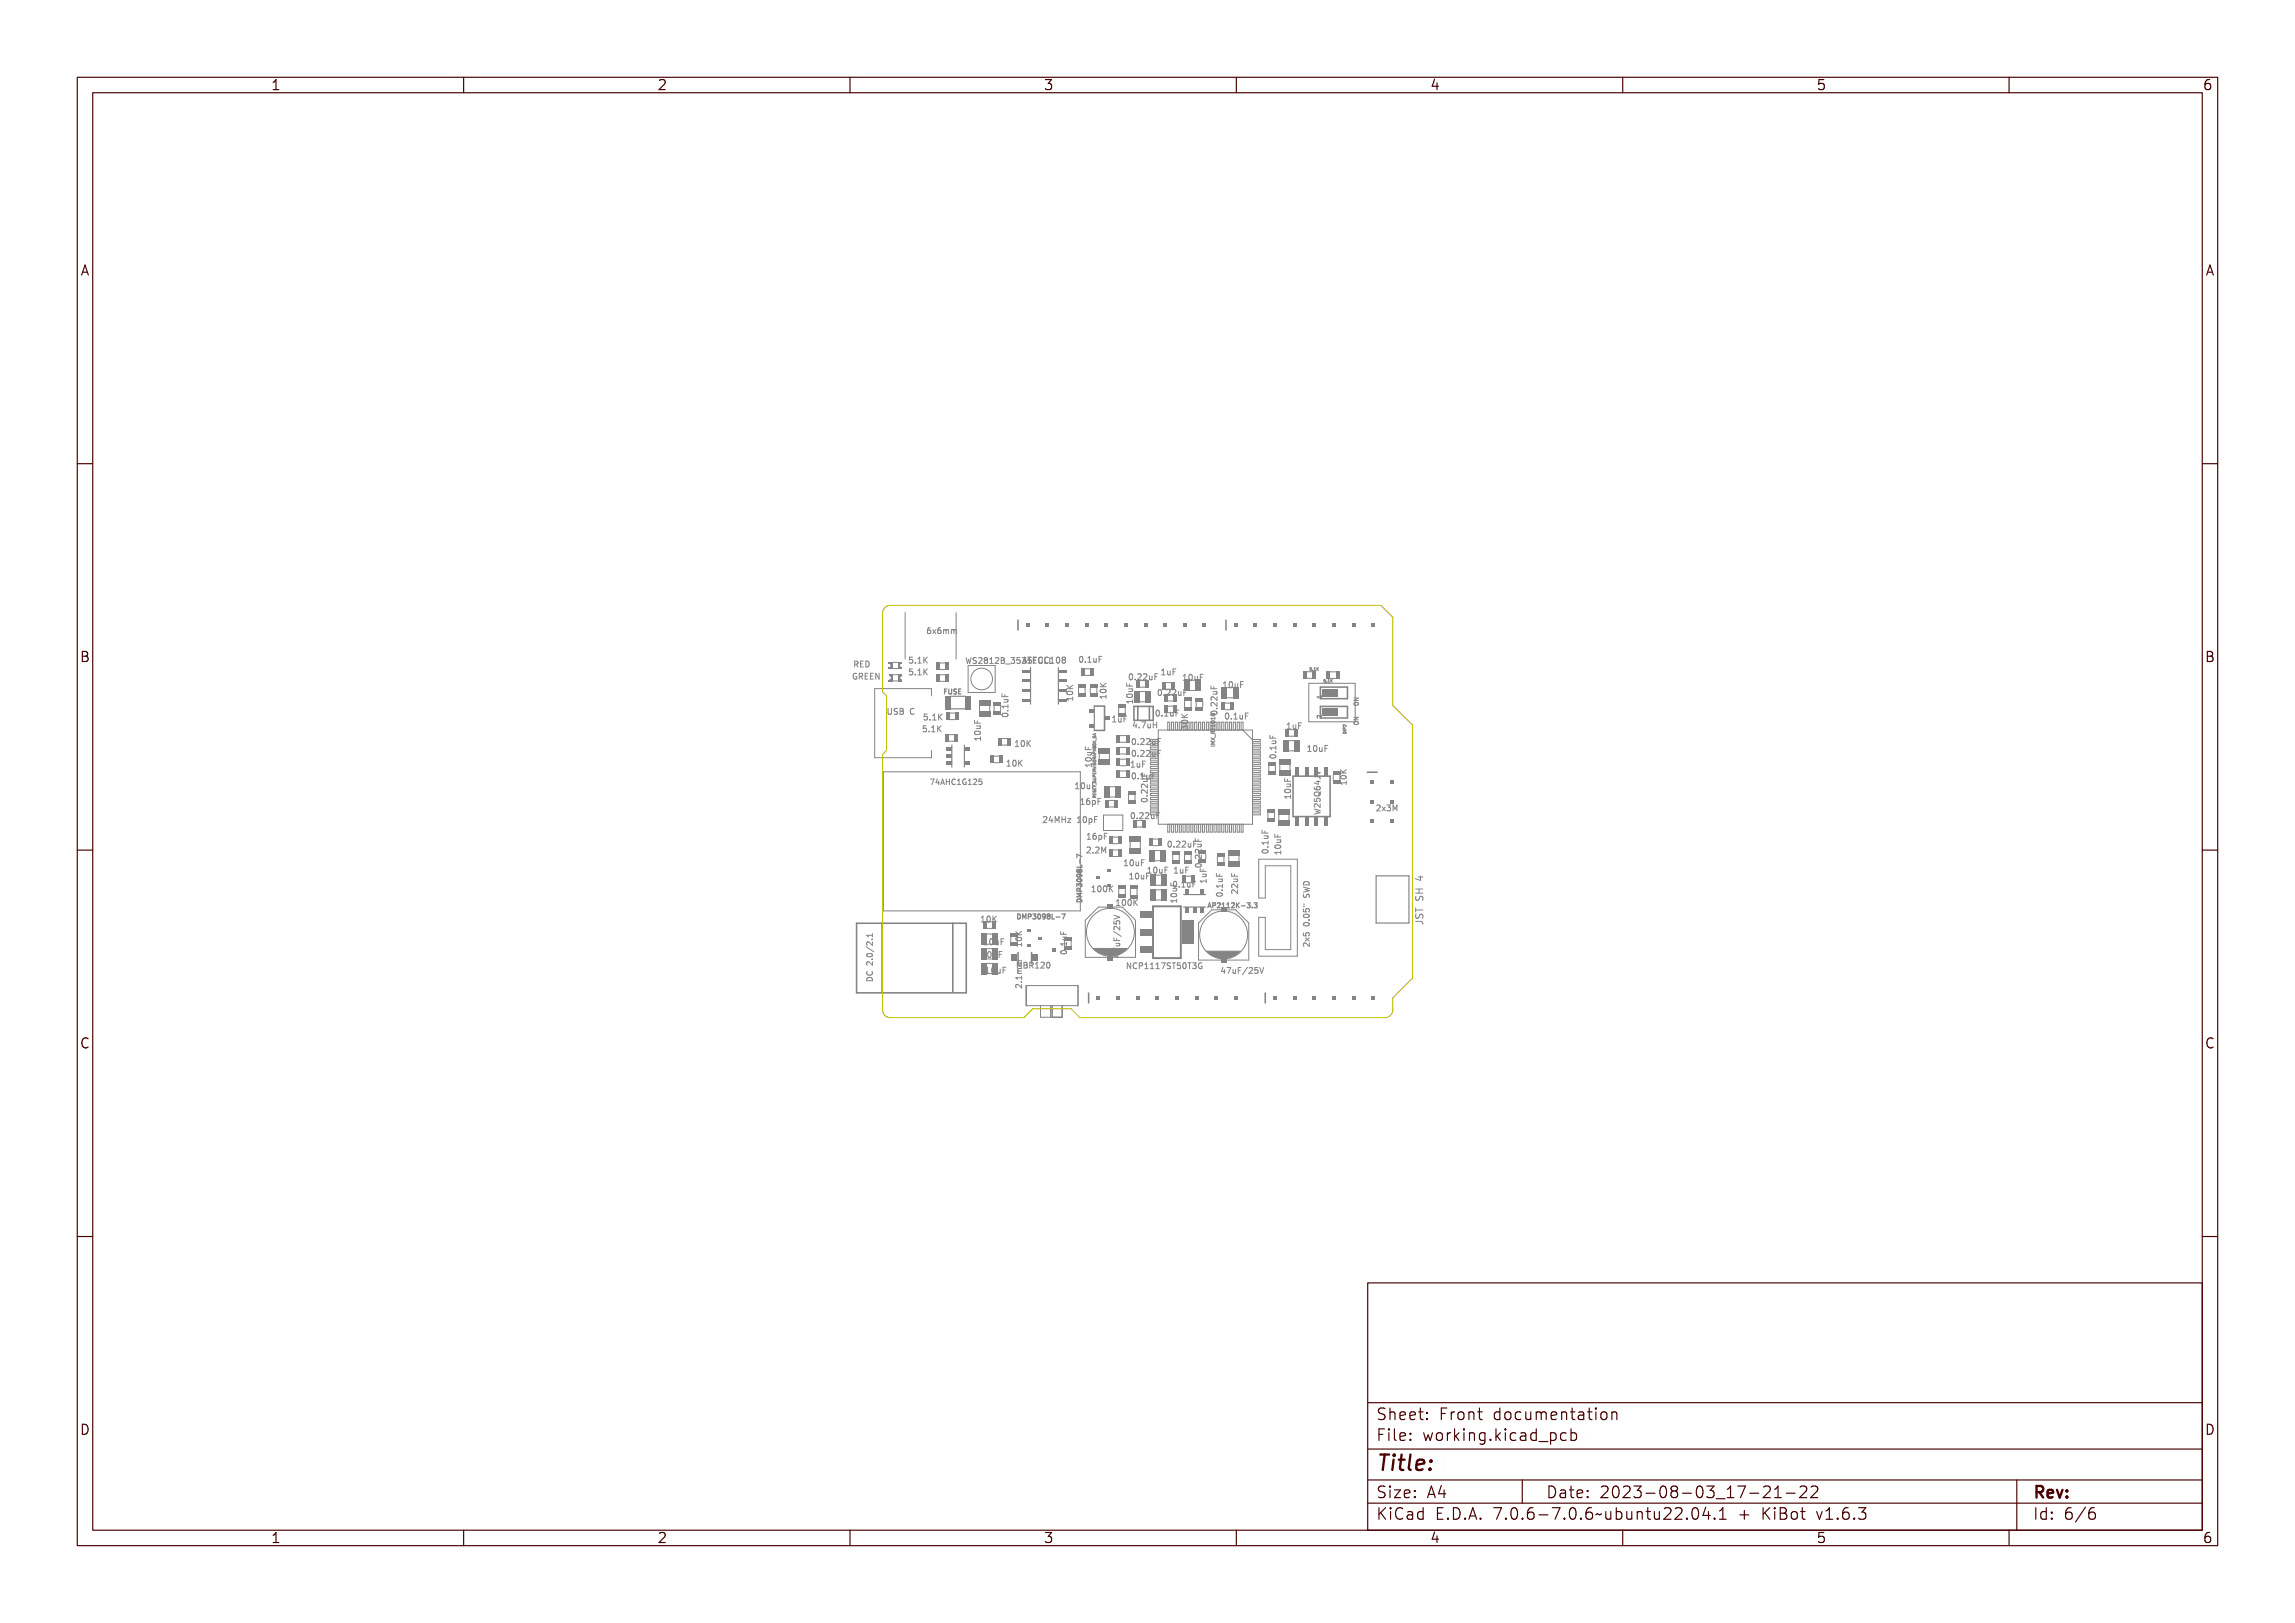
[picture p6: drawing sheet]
<svg xmlns="http://www.w3.org/2000/svg" width="297mm" height="210mm" viewBox="0 0 297 210" stroke-linecap="round" stroke-linejoin="round" font-family="sans-serif">
<defs><g id="words">
<text font-size="2.7" fill="#480000" x="178" y="190.3">Title:</text>
<g font-size="2" fill="#480000">
<text x="178" y="183.7">Sheet: Front documentation</text>
<text x="178" y="186.5">File: working.kicad_pcb</text>
<text x="178" y="193.9">Size: A4</text>
<text x="178" y="196.6">KiCad E.D.A. 7.0.6-7.0.6~ubuntu22.04.1 + KiBot v1.6.3</text>
<text x="200" y="193.9">Date: 2023-08-03_17-21-22</text>
<text x="263" y="196.6">Id: 6/6</text>
<text x="263" y="193.9">Rev:</text>
</g>
<g font-size="1.7" fill="#480000">
<text x="35" y="11.7">1</text>
<text x="85" y="11.7">2</text>
<text x="135" y="11.7">3</text>
<text x="185" y="11.7">4</text>
<text x="235" y="11.7">5</text>
<text x="285" y="11.7">6</text>
<text x="10.5" y="35.7">A</text>
<text x="285.5" y="35.7">A</text>
<text x="10.5" y="85.6">B</text>
<text x="285.5" y="85.6">B</text>
<text x="10.5" y="135.7">C</text>
<text x="285.5" y="135.7">C</text>
<text x="10.5" y="185.6">D</text>
<text x="285.5" y="185.6">D</text>
<text x="35" y="199.7">1</text>
<text x="85" y="199.7">2</text>
<text x="135" y="199.7">3</text>
<text x="185" y="199.7">4</text>
<text x="235" y="199.7">5</text>
<text x="285" y="199.7">6</text>
</g>
<g font-size="1" fill="#848484">
<text x="120.9" y="82">6x6mm</text>
<text x="110.8" y="86.3">RED</text>
<text x="110.9" y="87.9">GREEN</text>
<text x="117.7" y="85.8">5.1K</text>
<text x="117.7" y="87.4">5.1K</text>
<text x="124.9" y="85.9">WS2812B_3535FULL</text>
<text x="132.2" y="85.8">ATECC108</text>
<text x="139.7" y="85.7">0.1uF</text>
<text x="146" y="88">0.22uF</text>
<text x="150.4" y="87.4">1uF</text>
<text x="152.9" y="88.1">10uF</text>
<text x="158.2" y="89">10uF</text>
<text x="114.7" y="92.5">USB C</text>
<text x="119.5" y="94.7">5.1K</text>
<text x="119.6" y="93.2">5.1K</text>
<text x="126.9" y="95.6" transform="rotate(-90 126.9 95.6)">10uF</text>
<text x="130.5" y="92.8" transform="rotate(-90 130.5 92.8)">0.1uF</text>
<text x="138.9" y="90.4" transform="rotate(-90 138.9 90.4)">10K</text>
<text x="143.2" y="90.1" transform="rotate(-90 143.2 90.1)">10K</text>
<text x="144.1" y="93.5">1uF</text>
<text x="146.6" y="91.2" transform="rotate(-90 146.6 91.2)">10uF</text>
<text x="146.8" y="94.2">4.7uH</text>
<text x="149.6" y="92.7">0.1uF</text>
<text x="150" y="90">0.22uF</text>
<text x="153.7" y="94.1" transform="rotate(-90 153.7 94.1)">30K</text>
<text x="157.5" y="92.6" transform="rotate(-90 157.5 92.6)">0.22uF</text>
<text x="158.4" y="93.1">0.1uF</text>
<text x="166.4" y="94.3">1uF</text>
<text x="120.2" y="101.6">74AHC1G125</text>
<text x="130.2" y="99.2">10K</text>
<text x="131.2" y="96.6">10K</text>
<text x="141.3" y="99" transform="rotate(-90 141.3 99)">10uF</text>
<text x="146.2" y="99.3">1uF</text>
<text x="146.3" y="97.9">0.22uF</text>
<text x="146.3" y="100.8">0.1uF</text>
<text x="146.3" y="96.4">0.22uF</text>
<text x="165.1" y="98.3" transform="rotate(-90 165.1 98.3)">0.1uF</text>
<text x="169.1" y="97.3">10uF</text>
<text x="135.9" y="106.5">24MHz 10pF</text>
<text x="139.4" y="102.1">10uF</text>
<text x="140.1" y="104.1">16pF</text>
<text x="146.2" y="106">0.22uF</text>
<text x="148.5" y="103.9" transform="rotate(-90 148.5 103.9)">0.22uF</text>
<text x="167.1" y="103.5" transform="rotate(-90 167.1 103.5)">10uF</text>
<text x="170.9" y="105.5" transform="rotate(-90 170.9 105.5)">W25Q64JV</text>
<text x="178.6" y="105">2x3M</text>
<text x="140.8" y="110.4">2.2M</text>
<text x="140.9" y="108.6">16pF</text>
<text x="145.3" y="112.1">10uF</text>
<text x="146.4" y="113.8">10uF</text>
<text x="148.4" y="113">10uF</text>
<text x="151" y="109.6">0.22uF</text>
<text x="151.8" y="113">1uF</text>
<text x="155.5" y="112.4" transform="rotate(-90 155.5 112.4)">0.22uF</text>
<text x="164.1" y="110.4" transform="rotate(-90 164.1 110.4)">0.1uF</text>
<text x="165.8" y="110.3" transform="rotate(-90 165.8 110.3)">10uF</text>
<text x="126.8" y="119.3">10K</text>
<text x="141.7" y="115.4">100K</text>
<text x="144.9" y="117.2">100K</text>
<text x="151.8" y="114.8">0.1uF</text>
<text x="152.3" y="116.9" transform="rotate(-90 152.3 116.9)">10uF</text>
<text x="156.1" y="114.1" transform="rotate(-90 156.1 114.1)">1uF</text>
<text x="158.2" y="116" transform="rotate(-90 158.2 116)">0.1uF</text>
<text x="160.2" y="115.4" transform="rotate(-90 160.2 115.4)">22uF</text>
<text x="126.9" y="123.9">10uF</text>
<text x="127.2" y="122.3">10uF</text>
<text x="127.4" y="126">10uF</text>
<text x="132.4" y="125.3">MBR120</text>
<text x="147.2" y="125.4">NCP1117ST50T3G</text>
<text x="158.8" y="126">47uF/25V</text>
</g>
<g font-size=".9" fill="#848484">
<text x="122" y="89.8">FUSE</text>
<text x="132.9" y="118.9">DMP3098L-7</text>
<text x="156.1" y="117.5">AP2112K-3.3</text>
</g>
<g font-size=".5" fill="#848484">
<text x="169.5" y="86.8">5.1K</text>
<text x="171.2" y="88.3">5.1K</text>
<text x="174.2" y="94.9" transform="rotate(-90 174.2 94.9)">DIP2</text>
<text x="141.8" y="102.2" transform="rotate(-90 141.8 102.2)">RESET_SUPERVISORAPX80X_SA</text>
</g>
</g></defs>
<g fill="none" stroke="#848484" stroke-width=".13">
<path d="M110.7 87.1a.41 .41 0 0 0-.3 .4 .41 .41 0 0 0 .3 .4M110.9 85.6h.2a.2 .2 0 0 1 .3 .1 .2 .2 0 0 1-.2 .3l.2 .3h-.1l-.2-.3h-.1v.3h-.1zM111 85.7h.1a.13 .13 0 0 1 .2 .1 .13 .13 0 0 1-.2 .1h-.1zM111.1 87.3l.2-.1h.2v.1h-.1a.28 .28 0 0 0-.3 .2 .28 .28 0 0 0 .3 .3v-.2l-.1-.1h.2v.3a.34 .34 0 0 1-.5 0 .34 .34 0 0 1 0-.4zM111.5 85.6h.5v.1h-.4v.2h.4v.1h-.4v.2h.4v.1h-.5zM111.6 87.2h.2a.2 .2 0 0 1 .3 .1 .2 .2 0 0 1-.2 .3l.3 .3h-.2l-.2-.3h-.1v.3h-.1zM111.7 87.3h.1a.13 .13 0 0 1 .2 .1 .13 .13 0 0 1-.2 .1h-.1zM112.1 85.6a.38 .38 0 0 1 .5 .4 .38 .38 0 0 1-.5 .3zM112.2 85.7a.29 .29 0 0 1 .3 .3 .29 .29 0 0 1-.3 .2zM112.3 87.2h.4v.1h-.3v.2h.3v.1h-.3v.2h.3v.1h-.4zM112.9 87.2h.4v.1h-.3v.2h.3v.1h-.3v.2h.3v.1h-.4zM113.4 87.2h.2l.2 .6v-.6h.1v.7h-.1l-.3-.6v.6h-.1z"/>
<path d="M114.8 91.7h.1v.5a.14 .14 0 0 0 .1 .2 .14 .14 0 0 0 .2-.2v-.5h.1v.5a.25 .25 0 0 1-.3 .3 .25 .25 0 0 1-.2-.3zM115.5 91.8l.2-.1h.2l-.1 .1a.14 .14 0 0 0-.2 0 .14 .14 0 0 0 0 .2 .24 .24 0 0 1 .3 .2 .24 .24 0 0 1-.2 .3 .24 .24 0 0 1-.3-.2 .18 .18 0 0 0 .3 .1 .18 .18 0 0 0 0-.3 .24 .24 0 0 1-.2-.1 .24 .24 0 0 1 0-.2zM116 91.7h.3a.18 .18 0 0 1 .2 .1 .18 .18 0 0 1-.1 .3 .21 .21 0 0 1 .1 .2 .21 .21 0 0 1-.2 .2h-.3zM116.1 92.1h.2a.14 .14 0 0 1 .1 .1 .14 .14 0 0 1-.1 .2h-.2zM116.1 91.8h.2a.12 .12 0 0 1 .1 .1 .12 .12 0 0 1-.1 .1h-.2zM117.4 91.8l.2-.1h.1v.1a.28 .28 0 0 0-.3 .3 .28 .28 0 0 0 .3 .2v.1a.35 .35 0 0 1-.4 0 .35 .35 0 0 1 0-.5zM117.8 85.1h.4v.1h-.3v.1a.28 .28 0 0 1 .3 .4 .28 .28 0 0 1-.4 .1v-.1a.2 .2 0 0 0 .2 .1 .2 .2 0 0 0 .1-.3 .2 .2 0 0 0-.3 0zM117.8 86.6h.4v.1h-.3v.2a.28 .28 0 0 1 .3 .3 .28 .28 0 0 1-.4 .1v-.1a.2 .2 0 0 0 .2 .1 .2 .2 0 0 0 .1-.3 .2 .2 0 0 0-.3 0zM118.1 91.7h.2M118.3 92.4h-.2M118.6 85.7h.1v.1h-.1zM118.6 87.2h.1v.2h-.1z"/>
<path d="M119.1 85.1h.2v.6h.2v.1h-.4v-.1h.1v-.5h-.1zM119.1 86.6h.2v.7h.2v.1h-.4v-.1h.1v-.6h-.1zM119.6 94h.4v.1h-.3v.1a.28 .28 0 0 1 .3 .4 .28 .28 0 0 1-.5 .1v-.1a.2 .2 0 0 0 .3 .1 .2 .2 0 0 0 .1-.3 .2 .2 0 0 0-.3-.1zM119.6 85.1h.1v.3l.3-.3h.2l-.3 .3 .3 .4h-.1l-.3-.3-.1 .3h-.1zM119.6 86.6h.1v.3l.3-.3h.2l-.3 .3 .3 .5h-.1l-.3-.4-.1 .4h-.1zM119.7 92.4h.4v.1h-.3v.2a.28 .28 0 0 1 .3 .4 .28 .28 0 0 1-.4 .1v-.1a.2 .2 0 0 0 .2 0 .2 .2 0 0 0 .1-.3 .2 .2 0 0 0-.3 0zM120.3 94.6h.2v.1h-.2zM120.4 81.2l-.2 .1-.1 .1-.1 .4 .2 .2 .2-.1v-.3l-.2-.1-.2 .2M120.5 93h.1v.2h-.1zM120.8 94h.3v.6h.2v.1h-.5v-.1h.2v-.5h-.2zM121 92.5l.2-.1v.7h.2v.1h-.4v-.1h.1v-.6l-.1 .1zM121.1 81.4l.2-.1h.1v.1a.22 .22 0 0 0-.2 0 .22 .22 0 0 0-.1 .2 .24 .24 0 0 1 .4 .1 .24 .24 0 0 1-.2 .3 .24 .24 0 0 1-.3-.2z"/>
<path d="M121.4 94h.1v.3l.3-.3h.1l-.2 .3 .3 .4h-.2l-.2-.4-.1 .4h-.1zM121.5 92.4h.1v.4l.4-.4h.1l-.3 .4 .3 .4h-.1l-.3-.4-.1 .4h-.1zM121.6 81.5h.1l.2 .2 .1-.2h.1l-.2 .2 .2 .3h-.1l-.1-.2-.2 .2h-.1l.2-.3zM122.3 81.4l.2-.1h.2v.1a.22 .22 0 0 0-.3 0 .22 .22 0 0 0-.1 .2 .24 .24 0 0 1 .4 .1 .24 .24 0 0 1-.1 .3 .24 .24 0 0 1-.4-.2zM122.8 81.5h.5v.5h-.1v-.5l-.1 .5h-.1v-.5l-.1 .5h-.1zM123.4 81.5h.5v.5l-.1-.5-.1 .5h-.1v-.5l-.1 .5h-.1zM124.9 85.1h.1v.6l.1-.4h.1l.1 .4 .1-.6h.1l-.1 .8h-.1l-.1-.5-.1 .5h-.1zM125.6 85.2l.2-.1 .2 .1h-.1a.15 .15 0 0 0-.2 0 .16 .16 0 0 0 .1 .3 .23 .23 0 0 1 .2 .3 .23 .23 0 0 1-.4-.1 .17 .17 0 0 0 .2 .1 .17 .17 0 0 0 .1-.2 .24 .24 0 0 1-.3-.1 .24 .24 0 0 1 0-.3zM126.2 95.2h.6v-.2h.1v.4h-.1v-.1h-.5v.1h-.1zM126.2 93.1h.1v.4h.2v-.3h.1v.3h.3v.1h-.7zM126.2 85.2a.26 .26 0 0 1 .4 0 .26 .26 0 0 1-.2 .4l-.1 .2h.3v.1h-.4l.2-.4a.18 .18 0 0 0 .1-.3 .18 .18 0 0 0-.3 .1zM126.2 94.4h.3a.31 .31 0 0 1 .4 .2 .44 .44 0 0 1-.4 .3 .44 .44 0 0 1-.4-.3z"/>
<path d="M126.2 94.6a.34 .34 0 0 1 .6 .1 .34 .34 0 0 1-.6-.1zM126.3 93.8h.6l-.1 .1a.18 .18 0 0 1 .1 .2 .18 .18 0 0 1-.2 .1h-.4v-.1h.5v-.2h-.5zM126.8 85.2a.21 .21 0 0 1 .4 0 .21 .21 0 0 1-.1 .3 .21 .21 0 0 1 .1 .3 .21 .21 0 0 1-.4 0 .21 .21 0 0 1 .1-.3l-.1-.1zM127.4 85.2l.3-.1v.7h.2v.1h-.5v-.1h.2v-.6l-.2 .1zM128 85.2a.26 .26 0 0 1 .4 0 .26 .26 0 0 1-.1 .4l-.2 .2h.3v.1h-.4l.3-.4a.18 .18 0 0 0 0-.3 .18 .18 0 0 0-.3 .1zM128.6 85.1h.2a.18 .18 0 0 1 .3 .2 .18 .18 0 0 1-.2 .2 .2 .2 0 0 1 .2 .2 .2 .2 0 0 1-.3 .2h-.2zM128.7 85.5h.1a.14 .14 0 0 1 .2 .2 .14 .14 0 0 1-.2 .1h-.1zM128.7 85.2h.1a.12 .12 0 0 1 .2 .1 .12 .12 0 0 1-.2 .1h-.1zM129.1 86.1h.6zM129.7 91.1h.7v-.1h.1v.4h-.1v-.2h-.6l.1 .2h-.1zM129.7 89.7h.1v.3h.2v-.3h.1v.3h.4v.1h-.8zM129.8 92.3l.3-.1a.31 .31 0 0 1 .4 .2 .44 .44 0 0 1-.4 .3 .44 .44 0 0 1-.4-.3z"/>
<path d="M129.8 92.4a.34 .34 0 0 1 .6 .1 .34 .34 0 0 1-.6-.1zM129.8 85.2a.22 .22 0 0 1 .4 0 .22 .22 0 0 1-.1 .3 .23 .23 0 0 1 .1 .4 .23 .23 0 0 1-.4-.1 .18 .18 0 0 0 .3 0 .18 .18 0 0 0 0-.3h-.2l.1-.1a.14 .14 0 0 0 .1-.2 .14 .14 0 0 0-.2 0zM129.9 90.4h.6h-.1a.18 .18 0 0 1 .1 .3 .18 .18 0 0 1-.2 .1h-.4v-.1h.5v-.2l-.5-.1zM130.3 98.5l.2-.1v.7h.2v.1h-.4v-.1h.1v-.6h-.1zM130.3 91.8h.2v.1h-.2zM130.5 85.1h.3v.1h-.3v.2a.25 .25 0 0 1 .4 .1 .25 .25 0 0 1-.1 .4 .25 .25 0 0 1-.4-.1 .19 .19 0 0 0 .3 0 .19 .19 0 0 0 0-.3 .19 .19 0 0 0-.2 0zM130.9 98.5a.22 .22 0 0 1 .4 0v.3a.31 .31 0 0 1-.2 .4 .45 .45 0 0 1-.2-.7zM131 98.5a.31 .31 0 0 1 .2 .3 .31 .31 0 0 1-.2 .3l-.1-.3zM131.1 85.2a.22 .22 0 0 1 .3 0 .22 .22 0 0 1-.1 .3 .23 .23 0 0 1 .1 .4 .23 .23 0 0 1-.4-.1 .18 .18 0 0 0 .3 0 .18 .18 0 0 0 0-.3h-.1v-.1a.14 .14 0 0 0 .1-.2 .14 .14 0 0 0-.2 0zM131.4 95.9h.2v.6h.2v.1h-.4v-.1h.1v-.5h-.1zM131.5 98.4h.1v.3l.3-.3h.1l-.3 .3 .3 .5h-.1l-.3-.4v.4h-.1zM131.7 85.1h.3v.1h-.2v.2a.25 .25 0 0 1 .3 .1 .25 .25 0 0 1-.1 .4 .25 .25 0 0 1-.4-.1 .19 .19 0 0 0 .3 0 .19 .19 0 0 0 .1-.3 .19 .19 0 0 0-.3 0z"/>
<path d="M132 96a.22 .22 0 0 1 .3 0l.1 .3a.31 .31 0 0 1-.2 .3 .45 .45 0 0 1-.2-.6zM132.1 96a.31 .31 0 0 1 .2 .3 .31 .31 0 0 1-.2 .2l-.1-.2zM132.3 85.1h.4v.1h-.3v.2h.3v.1h-.3v.4h-.1zM132.5 85.1h.1l.3 .7h-.2v-.2h-.3v.2h-.1zM132.5 95.9h.1v.3l.4-.3h.1l-.3 .3 .3 .4h-.1l-.3-.4-.1 .4h-.1zM132.6 85.2l.1 .4h-.3zM132.9 85.1h.1v.5a.14 .14 0 0 0 .1 .2 .14 .14 0 0 0 .1-.2v-.5h.1v.5a.24 .24 0 0 1-.2 .3 .24 .24 0 0 1-.2-.3zM132.9 85.1h.6v.1h-.3v.6h-.1v-.6h-.2zM133.5 85.1h.1v.7h.4v.1h-.5zM133.6 85.1h.4v.1h-.3v.2h.3v.1h-.3v.2h.4v.1h-.5zM134.1 85.1h.1v.7h.4v.1h-.5zM134.3 85.2l.2-.1h.2v.1h-.1a.28 .28 0 0 0-.3 .3 .28 .28 0 0 0 .4 .2v.1a.35 .35 0 0 1-.5-.1 .35 .35 0 0 1 0-.4z"/>
<path d="M134.9 85.2l.2-.1h.2v.1h-.1a.28 .28 0 0 0-.3 .3 .28 .28 0 0 0 .4 .2v.1a.35 .35 0 0 1-.4-.1 .35 .35 0 0 1-.1-.4zM135.5 85.1h.3v.6h.1v.1h-.4v-.1h.2v-.5h-.2zM136.1 85.2a.23 .23 0 0 1 .3-.1 .23 .23 0 0 1 .2 .2v.2a.31 .31 0 0 1-.3 .4l-.2-.3zM136.3 85.2a.31 .31 0 0 1 .2 .3 .31 .31 0 0 1-.2 .3l-.1-.3zM136.8 85.1a.21 .21 0 0 1 .3 0 .21 .21 0 0 1-.1 .3 .22 .22 0 0 1 .1 .4 .22 .22 0 0 1-.3 0 .22 .22 0 0 1 .1-.4l-.2-.1zM137.5 85.3l.1 .1M137.5 85.1h.4v.1l-.2 .2M137.6 85.4h.1M137.6 85.4h-.1M137.7 85.4l.2 .1v.2l-.4 .1M138.1 90h.7v-.2h.1v.4h-.1v-.1h-.6v.1h-.1zM138.1 88.5l.3 .3 .5-.3v.1l-.4 .3h.4v.1h-.8v-.1h.3l-.3-.3z"/>
<path d="M138.2 89.2h.3a.31 .31 0 0 1 .4 .2 .44 .44 0 0 1-.4 .3 .44 .44 0 0 1-.4-.3zM138.2 89.4a.34 .34 0 0 1 .6 .1 .34 .34 0 0 1-.6-.1zM138.2 90.6h.1M138.8 90.2v.4M139.9 85a.36 .36 0 0 1 .3 .4 .36 .36 0 0 1-.3 .3l-.1-.3zM139.9 85.1a.3 .3 0 0 1 .2 .3 .3 .3 0 0 1-.2 .2v-.2zM140.5 98.6h.7v-.2h.1v.4h-.1v-.1h-.6v.2zM140.5 96.6h.1v.3h.2v-.3h.1v.3h.4v.1h-.8zM140.5 85.6h.2v.1h-.2zM140.6 97.9l.3-.1a.31 .31 0 0 1 .4 .3 .44 .44 0 0 1-.4 .2 .44 .44 0 0 1-.4-.2zM140.6 98a.34 .34 0 0 1 .6 .1 .34 .34 0 0 1-.6-.1zM140.7 97.2h.6l-.1 .1a.18 .18 0 0 1 .1 .2 .18 .18 0 0 1-.2 .1h-.4v-.1h.5v-.2h-.5z"/>
<path d="M141 85h.3v.6h.2v.1h-.5v-.1h.2v-.5h-.2zM141.5 99.9h.2a.12 .12 0 0 1 .1 .1 .12 .12 0 0 1-.1 .1h-.2h.3v-.1zM141.5 99.3v.2h.1v-.2l.1 .2h.1v-.2v.2h-.3zM141.5 98.7l.3 .2-.3 .1 .3-.2zM141.5 98.4v.1h.3v-.1v.2h-.3zM141.5 97.3l.3-.1-.1 .1 .1 .2zM141.5 96.6l.1 .1 .2-.1-.1 .2 .1 .1-.2-.1-.1 .1 .1-.1zM141.5 95.7l.1 .2 .2-.2-.1 .2 .1 .1-.2-.1-.1 .1 .1-.1zM141.5 95l.3-.1h-.1l.1 .2zM141.5 97.9a.17 .17 0 0 1 .2-.1 .17 .17 0 0 1 .1 .2h-.3zM141.5 96.1a.17 .17 0 0 1 .2-.1 .17 .17 0 0 1 .1 .3h-.3zM141.5 98.2l.1 .1a.14 .14 0 0 1 .1-.2 .16 .16 0 0 1 .1 .3l-.1-.2a.13 .13 0 0 1-.1 .2 .13 .13 0 0 1-.1-.2z"/>
<path d="M141.5 95.2l.1 .2a.14 .14 0 0 1 .1-.2 .14 .14 0 0 1 .1 .2l-.1-.2a.13 .13 0 0 1-.1 .2 .13 .13 0 0 1-.1-.2zM141.5 96.4h.1a.1 .1 0 0 1 .2 0 .1 .1 0 0 1 0 .2 .11 .11 0 0 1-.2-.1l-.1 .1zM141.5 99.6h.1l.1 .2h.1h-.3zM141.5 99.1h.2l.1-.1-.1 .2h.1h-.3zM141.5 97.6h.2l.1-.1-.1 .2 .1 .1h-.3zM141.5 97l.1-.1 .1 .2 .1 .1h-.3zM141.5 97.9h.3l-.2 .1zM141.5 96.1l.3 .1h-.2zM141.5 97.4l.2-.1v.1zM141.5 95l.2-.1v.1zM141.5 99.1h.1v.1h-.1zM141.5 97.6h.1v.1h-.1z"/>
<path d="M141.5 99.7h.1v.1h-.1zM141.5 97h.1v.1h-.1zM141.6 85.2h.1v.4l.1 .1 .1-.1v-.4h.1v.5l-.1-.1a.18 .18 0 0 1-.2 .1 .18 .18 0 0 1-.1-.2zM141.9 95.4v.3zM142.2 85h.5v.1h-.4v.2h.3v.1h-.3v.3h-.1zM142.4 89.7h.7v-.1h.1v.4h-.1v-.2h-.6l.1 .2h-.1zM142.4 88.3l.3 .2 .5-.3v.2l-.4 .2 .4 .1v.1h-.8v-.1h.4l-.4-.3zM142.5 89l.3-.1a.31 .31 0 0 1 .4 .3 .44 .44 0 0 1-.4 .2 .44 .44 0 0 1-.4-.2zM142.5 89.1a.34 .34 0 0 1 .6 .1 .34 .34 0 0 1-.6-.1zM142.6 90.3v.1M143.1 89.9v.5M144.2 92.7h.3v.7h.1v.1h-.4v-.1h.2v-.6h-.2z"/>
<path d="M144.8 92.9h.1v.4l.1 .1 .1-.1 .1-.4v.6v-.1a.18 .18 0 0 1-.3 .1 .18 .18 0 0 1-.1-.3zM145.5 92.7h.4v.1h-.3v.2h.3v.1h-.3v.4h-.1zM145.8 90.8h.7v-.2h.1v.4h-.1v-.1h-.6l.1 .1h-.1zM145.8 88.7h.1v.4h.3v-.3v.3h.4v.1h-.8zM145.9 90h.3a.31 .31 0 0 1 .4 .2 .44 .44 0 0 1-.4 .3 .44 .44 0 0 1-.4-.3zM145.9 90.2a.34 .34 0 0 1 .6 .1 .34 .34 0 0 1-.6-.1zM146 89.4h.6l-.1 .1a.18 .18 0 0 1 .1 .2 .18 .18 0 0 1-.2 .1h-.4v-.1h.5v-.2h-.5zM146.1 87.3a.22 .22 0 0 1 .4 0v.3a.31 .31 0 0 1-.2 .4 .45 .45 0 0 1-.2-.7zM146.2 87.3a.31 .31 0 0 1 .2 .3 .31 .31 0 0 1-.2 .3l-.1-.3zM146.3 98.6l.3-.1v.7h.2v.1h-.4v-.1h.1v-.6l-.2 .1zM146.5 97.2a.22 .22 0 0 1 .3 0l.1 .3a.31 .31 0 0 1-.2 .4 .45 .45 0 0 1-.2-.7zM146.5 95.7a.22 .22 0 0 1 .3 0l.1 .3a.31 .31 0 0 1-.2 .4 .45 .45 0 0 1-.2-.7z"/>
<path d="M146.6 97.2a.31 .31 0 0 1 .2 .3 .31 .31 0 0 1-.2 .3l-.1-.3zM146.6 95.7a.31 .31 0 0 1 .2 .3 .31 .31 0 0 1-.2 .3l-.1-.3zM146.8 87.8h.2v.2h-.2zM146.9 98.7h.1v.4l.1 .1 .2-.1v-.4h.1v.6l-.1-.1a.18 .18 0 0 1-.3 .1 .18 .18 0 0 1-.1-.2zM147.1 93.5h.2v.5h.1l-.1 .2h-.1v-.2h-.4zM147.2 93.6v.4h-.3zM147.2 97.7h.1v.2h-.1zM147.2 96.2h.1v.2h-.1zM147.3 87.3a.27 .27 0 0 1 .4 0 .27 .27 0 0 1-.1 .4l-.2 .2h.3v.1h-.4l.2-.4a.18 .18 0 0 0 .1-.3 .18 .18 0 0 0-.3 .1zM147.6 98.5h.4v.1h-.3v.2h.3v.1h-.3v.4h-.1zM147.7 94.1h.1v.1h-.1zM147.7 97.2a.27 .27 0 0 1 .4 0 .27 .27 0 0 1-.2 .4l-.1 .2h.3v.1h-.4l.2-.4a.18 .18 0 0 0 .1-.3 .18 .18 0 0 0-.3 .1z"/>
<path d="M147.7 95.7a.27 .27 0 0 1 .4 0 .27 .27 0 0 1-.2 .4l-.1 .2h.3v.1h-.4l.2-.4a.19 .19 0 0 0 .1-.3 .19 .19 0 0 0-.3 .1zM147.9 87.3a.27 .27 0 0 1 .4 0 .27 .27 0 0 1-.1 .4l-.2 .2h.4v.1h-.5l.3-.4a.19 .19 0 0 0 0-.3 .19 .19 0 0 0-.3 .1zM148.1 93.5h.5l-.3 .7h-.1l.3-.7h-.4zM148.3 97.2a.27 .27 0 0 1 .4 0 .27 .27 0 0 1-.1 .4l-.2 .2h.3v.1h-.4l.3-.4a.19 .19 0 0 0 0-.3 .19 .19 0 0 0-.3 .1zM148.3 95.7a.27 .27 0 0 1 .4 0 .27 .27 0 0 1-.1 .4l-.2 .2h.3v.1h-.4l.3-.4a.19 .19 0 0 0 0-.3 .19 .19 0 0 0-.3 .1zM148.6 87.4l.1 .4 .1 .1 .1-.1v-.4h.1v.6l-.1-.1a.18 .18 0 0 1-.2 .1 .18 .18 0 0 1-.1-.2zM148.8 93.6l.1 .5h.1l.1-.1v-.4h.1v.6l-.1-.1a.18 .18 0 0 1-.2 .1 .18 .18 0 0 1-.1-.2zM148.9 97.3h.1v.5h.1l.2-.1v-.4h.1v.6l-.1-.1a.18 .18 0 0 1-.3 .1 .18 .18 0 0 1-.1-.2zM148.9 95.8h.1v.4l.1 .1 .2-.1v-.4h.1v.6l-.1-.1a.18 .18 0 0 1-.3 .1 .18 .18 0 0 1-.1-.2zM149.2 87.2h.4v.1h-.3v.2h.3v.1h-.3v.4h-.1zM149.3 93.5h.1v.3h.3v-.3h.1v.7h-.1v-.3h-.3v.3h-.1zM149.6 97.1h.4v.1h-.3v.3h.3h-.3v.4h-.1z"/>
<path d="M149.6 95.6h.4v.1h-.3v.2h.3v.1h-.3v.4h-.1zM149.7 92a.22 .22 0 0 1 .4 0v.3a.31 .31 0 0 1-.2 .4 .45 .45 0 0 1-.2-.7zM149.8 92a.31 .31 0 0 1 .2 .3 .31 .31 0 0 1-.2 .3l-.1-.3zM150.1 89.4a.22 .22 0 0 1 .4 0v.2a.31 .31 0 0 1-.2 .4 .45 .45 0 0 1-.2-.6zM150.2 89.4a.31 .31 0 0 1 .2 .2 .31 .31 0 0 1-.2 .3l-.1-.3zM150.4 92.5h.2v.2h-.2zM150.6 86.6h.2v.7h.2v.1h-.4v-.1h.1v-.6h-.1zM150.8 89.9h.2v.1h-.2zM150.9 92l.3-.1v.7h.2v.1h-.4v-.1h.1v-.6l-.2 .1zM151.2 86.8h.1v.4l.1 .1 .1-.1v-.4h.1v.6l-.1-.1a.18 .18 0 0 1-.2 .1 .18 .18 0 0 1-.1-.3zM151.3 89.3a.27 .27 0 0 1 .4 .1 .27 .27 0 0 1-.1 .4l-.2 .1h.3v.1h-.4l.3-.3a.19 .19 0 0 0 0-.3 .19 .19 0 0 0-.3 0zM151.5 92.1h.1v.4l.1 .1 .2-.1v-.4h.1v.6l-.1-.1a.18 .18 0 0 1-.2 .1 .18 .18 0 0 1-.2-.2z"/>
<path d="M151.8 86.6h.4v.1h-.3v.2h.3v.1h-.3v.4h-.1zM151.9 89.3a.27 .27 0 0 1 .4 .1 .27 .27 0 0 1-.1 .4l-.2 .1h.4v.1h-.5l.3-.3a.19 .19 0 0 0 0-.3 .19 .19 0 0 0-.3 0zM152.2 91.9h.4v.1h-.3v.2h.3v.1h-.3v.4h-.1zM152.6 89.5h.1v.4l.1 .1 .1-.1v-.4h.1v.5l-.1-.1a.18 .18 0 0 1-.2 .1 .18 .18 0 0 1-.1-.2zM152.9 93.9v.5M153 92.3l.3 .2 .4-.3v.2l-.4 .2 .4 .1v.1h-.7v-.1h.3l-.3-.3zM153 93.6h.2l.1 .1a.23 .23 0 0 1 .4 0 .23 .23 0 0 1-.1 .3 .18 .18 0 0 0 .1-.2 .18 .18 0 0 0-.2-.1 .18 .18 0 0 0-.1 .2h-.1a.15 .15 0 0 0-.1-.2 .15 .15 0 0 0-.2 .1 .15 .15 0 0 0 .1 .2h-.1zM153 93l.3-.1a.31 .31 0 0 1 .4 .3 .44 .44 0 0 1-.4 .2 .44 .44 0 0 1-.4-.2zM153 93.1a.34 .34 0 0 1 .6 .1 .34 .34 0 0 1-.6-.1zM153.1 87.3h.2v.7h.2v.1h-.4v-.1h.1v-.6h-.1zM153.2 89.3h.4v.1h-.3v.2h.3v.1h-.3v.3h-.1zM153.6 94.4h.1"/>
<path d="M153.7 87.4a.22 .22 0 0 1 .4 0v.3a.31 .31 0 0 1-.2 .4 .45 .45 0 0 1-.2-.7zM153.8 87.4a.31 .31 0 0 1 .2 .3 .31 .31 0 0 1-.2 .3l-.1-.3zM154.3 87.5h.1v.4l.1 .1 .1-.1v-.4h.1v.6l-.1-.1a.18 .18 0 0 1-.2 .1 .18 .18 0 0 1-.1-.3zM154.9 87.3h.5v.1h-.4v.2h.3v.1h-.3v.4h-.1zM156.7 96.5h.5M156.7 95.5l.5 .3M156.7 94.2v.3M156.7 94.3h.5M156.7 93.4a.24 .24 0 0 1 .3-.1 .24 .24 0 0 1 .2 .2 .24 .24 0 0 1-.3 .1 .24 .24 0 0 1-.2-.2zM156.8 96.4v.1h.4v-.1v.3v-.1h-.4v.1zM156.8 96h.4h-.4l.3 .1-.3 .2h.4h-.4v-.1l.2-.1h-.2zM156.8 95.6l.2 .1 .2-.1-.2 .1 .2 .2-.2-.1-.2 .1 .1-.2z"/>
<path d="M156.8 94.4v.1h.4v.1h-.4v.1zM156.8 94.1h.4v-.1v.3v-.1h-.4v.1zM156.8 93.3h.4v-.1v.3v-.1h-.4v.1zM156.8 93.7a.23 .23 0 0 1 .3-.1 .23 .23 0 0 1 .1 .3h-.4zM156.8 92.9a.23 .23 0 0 1 .3-.1 .23 .23 0 0 1 .1 .3h-.4zM156.8 88.9h.1v.4h.2v-.3h.1v.3h.3v.1h-.7zM156.8 94.9l.1-.1 .1 .1 .2-.1-.2 .2 .2 .1h-.4zM156.8 93.7a.18 .18 0 0 1 .2-.1 .18 .18 0 0 1 .2 .2h-.4zM156.8 92.9a.18 .18 0 0 1 .2 0 .18 .18 0 0 1 .2 .1h-.4zM156.8 90.9a.48 .48 0 0 1 .6 .3v-.4h.1v.5l-.3-.3a.18 .18 0 0 0-.3 0 .18 .18 0 0 0 0 .3h-.1v-.2zM156.8 90.3a.48 .48 0 0 1 .6 .3v-.4h.1v.5l-.3-.3a.19 .19 0 0 0-.3 0 .19 .19 0 0 0 0 .3h-.1v-.2zM156.8 94.9h.2v.1h-.2z"/>
<path d="M156.9 92.1h.3a.31 .31 0 0 1 .3 .2 .44 .44 0 0 1-.4 .3 .44 .44 0 0 1-.3-.3zM156.9 92.2a.34 .34 0 0 1 .5 .2 .34 .34 0 0 1-.5-.2zM157 89.6h.5l-.1 .1a.18 .18 0 0 1 .1 .2 .18 .18 0 0 1-.2 .1h-.3v-.1h.4v-.2h-.4zM157 94.9v-.2l-.2-.1-.1 .3h.5M157.2 96h-.5l.4 .1-.4 .2h.5M157.2 95.5l-.5 .3M157.2 94.6l-.2 .2M157.2 92.8v.3M157.2 93.8v.2M157.2 93.9h-.5l.2 .1M157.2 93h-.5l.2 .1M157.3 95v.4"/>
<path d="M157.4 91.6h.1v.1h-.1zM157.4 95.2v.4zM158.3 88.3h.3v.6h.1v.1h-.4v-.1h.2v-.6l-.2 .1zM158.5 92.4a.22 .22 0 0 1 .4 0l.1 .3a.31 .31 0 0 1-.3 .4 .45 .45 0 0 1-.2-.7zM158.7 92.4a.31 .31 0 0 1 .2 .3 .31 .31 0 0 1-.2 .3l-.1-.3zM158.9 88.3a.22 .22 0 0 1 .4 0v.3a.31 .31 0 0 1-.2 .4 .45 .45 0 0 1-.2-.7zM159 88.3a.31 .31 0 0 1 .2 .3 .31 .31 0 0 1-.2 .3l-.1-.3zM159.3 92.9h.1v.2h-.1zM159.5 88.4h.1v.5h.1l.1-.1v-.4h.1v.6l-.1-.1a.18 .18 0 0 1-.2 .1 .18 .18 0 0 1-.1-.2zM159.8 92.4l.2-.1v.7h.2v.1h-.4v-.1h.2v-.6h-.2zM160.1 88.3h.5h-.4v.3h.4v.1h-.4v.3h-.1zM160.4 92.5h.1v.4l.1 .1 .1-.1v-.4h.1v.6l-.1-.1a.18 .18 0 0 1-.2 .1 .18 .18 0 0 1-.1-.2z"/>
<path d="M161 92.3h.5v.1h-.4v.2h.3v.1h-.3v.4h-.1zM164.4 96.6h.7v-.1v.4v-.2h-.6v.2h-.1zM164.4 95.2h.1v.4h.2v-.4h.1v.4h.3v.1h-.7zM164.5 97.8l.3-.1a.31 .31 0 0 1 .4 .3 .44 .44 0 0 1-.4 .2 .44 .44 0 0 1-.4-.2zM164.5 97.9a.34 .34 0 0 1 .6 .1 .34 .34 0 0 1-.6-.1zM164.6 95.9h.5v.1a.18 .18 0 0 1 0 .2 .18 .18 0 0 1-.2 .1h-.3v-.1h.4v-.2h-.4zM165 97.3h.1v.1h-.1zM166.5 93.6h.3v.7h.2h-.5h.2v-.6h-.2zM167.1 93.8h.1v.4l.1 .1 .2-.1v-.4h.1v.5h-.1a.18 .18 0 0 1-.3 0 .18 .18 0 0 1-.1-.2zM167.8 93.6h.4v.1h-.3v.2h.3v.1h-.3v.3h-.1zM169.2 96.5h.3v.7h.1v.1h-.4v-.1h.2v-.6h-.2zM169.6 86.4h.2l-.2 .1a.12 .12 0 0 1 .2 .1 .12 .12 0 0 1-.1 .2 .12 .12 0 0 1-.1-.1h.2l-.2-.1z"/>
<path d="M169.8 96.6a.22 .22 0 0 1 .4 0l.1 .3a.31 .31 0 0 1-.3 .4 .45 .45 0 0 1-.2-.7zM169.9 96.6a.31 .31 0 0 1 .3 .3 .31 .31 0 0 1-.3 .3v-.3zM170 86.7v.1zM170.1 99.7l.7 .3-.7 .3M170.2 86.4h.1v.3l.1 .1h-.2l.1-.3zM170.4 96.7h.1v.4l.1 .1 .1-.1 .1-.4h.1v.6l-.1-.1a.18 .18 0 0 1-.3 .1 .18 .18 0 0 1-.1-.3zM170.4 90h.5l.1-.1v.3l-.1-.1h-.4v.1zM170.5 86.4v.2l.2-.2-.1 .2 .1 .2-.2-.2v.2zM170.5 92.6l.2-.1 .2 .3 .1-.3v.3l-.4-.2-.1 .2zM171 92.6v.3l-.4-.3-.1 .1v.2M171 90v.3M171 90.2h-.5l.1 .1"/>
<path d="M171.1 96.5h.4v.1h-.3v.2h.3v.1h-.3v.4h-.1zM171.3 87.9h.2l-.2 .2a.12 .12 0 0 1 .2 0 .12 .12 0 0 1-.1 .2 .12 .12 0 0 1-.1-.1h.1l-.1-.1zM171.6 88.2l.1 .1zM171.9 88l.1-.1v.4h.1h-.2l.1-.3zM172.2 87.9v.2l.2-.2-.1 .2 .1 .2-.2-.2v.2zM173.5 99.6l.4 .4M173.5 99.4l.3 .3 .5-.3v.1l-.4 .3 .4 .1v.1h-.8v-.1h.3l-.3-.4zM173.9 94.3v.1h.3v-.1v.2h-.3zM173.9 93.8h.1l.2 .1v-.2v.3l-.2-.2-.1 .2zM173.9 94.1l.1-.1 .1 .2h.1h-.3zM173.9 94.7h.3v.2h-.3zM173.9 94.1h.1v.1h-.1z"/>
<path d="M173.9 94.7h.2l.1 .1h-.3zM174.2 99.6l-.4 .3M175.2 90.2h.6v.1l-.5 .2h.5v.1h-.6v-.1l.5-.2h-.5zM175.2 92.7h.6v.1l-.5 .2h.5v.1h-.6v-.1l.5-.2h-.5zM175.2 90.3h.6l-.6 .3h.6M175.2 92.8h.6l-.6 .3h.6M175.3 91l.4-.1 .1 .2-.2 .2-.3-.1zM175.3 93.5l.4-.1 .1 .2-.2 .2-.3-.1zM175.3 90.7h.3h.2a.27 .27 0 0 1-.3 .3 .27 .27 0 0 1-.3-.3zM175.3 93.2h.3h.2a.27 .27 0 0 1-.3 .3 .27 .27 0 0 1-.3-.3zM175.3 90.8a.24 .24 0 0 1 .2-.1 .24 .24 0 0 1 .2 .2 .24 .24 0 0 1-.4-.1zM175.3 93.3a.24 .24 0 0 1 .2-.1 .24 .24 0 0 1 .2 .2 .24 .24 0 0 1-.4-.1z"/>
<path d="M120.3 100.9h.5l-.3 .7h-.1l.2-.7h-.3zM121.2 100.9h.1v.4v.3h-.1v-.2h-.3zM121.2 100.9v.4h-.3zM121.6 100.9h.1l.3 .7h-.1l-.1-.2h-.2l-.1 .2h-.1zM121.7 100.9l.1 .4h-.2zM122 100.9h.1v.2h.3v-.2h.1v.7h-.1v-.4h-.3v.4h-.1zM122.7 100.9l.2-.1 .2 .2a.25 .25 0 0 0-.4 .2 .25 .25 0 0 0 .4 .2v.1a.35 .35 0 0 1-.5-.1 .35 .35 0 0 1 .1-.5zM123.2 100.9h.3v.6h.1v.1h-.3v-.1h.1v-.6l-.2 .1zM123.8 100.9l.2-.1 .2 .1v.1l-.1-.1a.26 .26 0 0 0-.3 .3 .26 .26 0 0 0 .3 .3v-.2l-.1-.1h.2v.3a.32 .32 0 0 1-.4 0 .32 .32 0 0 1 0-.4zM124.4 100.9h.3v.6h.1v.1h-.4v-.1h.2v-.6l-.2 .1zM124.9 100.9a.25 .25 0 0 1 .4 0 .25 .25 0 0 1-.1 .4l-.2 .2h.4v.1h-.5l.3-.4a.17 .17 0 0 0 0-.3 .17 .17 0 0 0-.3 .1zM125.5 100.9h.4h-.3v.2a.23 .23 0 0 1 .3 .1 .23 .23 0 0 1-.1 .3 .23 .23 0 0 1-.3-.1 .19 .19 0 0 0 .3 .1 .19 .19 0 0 0 0-.3 .19 .19 0 0 0-.3 0z"/>
<path d="M126.3 100.8l.1 .1v.2l-.4 .4h.4M126.9 118.6h.3v.6h.2v.1h-.5v-.1h.2v-.5h-.2zM127.1 100.8h-.4v.3h.3l.1 .4h-.1h-.3M127.6 118.7a.22 .22 0 0 1 .3 0l.1 .3a.31 .31 0 0 1-.3 .4 .45 .45 0 0 1-.1-.7zM127.7 118.7a.31 .31 0 0 1 .2 .3 .31 .31 0 0 1-.2 .3l-.1-.3zM128.1 118.6h.1v.3l.3-.3h.2l-.3 .3 .3 .4h-.1l-.3-.3-.1 .3h-.1zM135 105.7h.3l.2 .2-.5 .5h.5M136 105.8a.27 .27 0 0 1 .4 0 .27 .27 0 0 1-.1 .4l-.2 .2h.4v.1h-.5l.3-.4a.19 .19 0 0 0 0-.3 .19 .19 0 0 0-.3 .1zM136.9 105.7h.1v.5h.1l-.1 .3h-.1v-.2h-.3zM136.9 105.8v.4h-.2zM137.2 105.7h.1l.2 .4 .1-.4h.1v.8v-.7l-.2 .4h-.1l-.1-.4v.7h-.1zM137.9 105.7h.1v.3h.2v-.3h.1v.8h-.1v-.4h-.2v.4h-.1z"/>
<path d="M138.5 105.9h.4l-.3 .5h.3v.1h-.4l.3-.5h-.3zM139.5 101.4l.3-.1v.7h.2v.1h-.5v-.1h.2v-.6l-.2 .1zM139.8 105.8l.3-.1v.7h.1v.1h-.4v-.1h.2v-.6h-.2zM140.2 101.4a.22 .22 0 0 1 .3 0l.1 .3a.31 .31 0 0 1-.3 .4 .45 .45 0 0 1-.1-.7zM140.2 103.4h.3v.6h.2v.1h-.5v-.1h.2v-.5h-.2zM140.3 101.4a.31 .31 0 0 1 .2 .3 .31 .31 0 0 1-.2 .3l-.1-.3zM140.4 105.8a.22 .22 0 0 1 .4 0v.3a.31 .31 0 0 1-.2 .4 .45 .45 0 0 1-.2-.7zM140.5 105.8a.31 .31 0 0 1 .2 .3 .31 .31 0 0 1-.2 .3v-.3zM140.8 101.5l.1 .4 .1 .1 .1-.1v-.4h.1v.6l-.1-.1a.18 .18 0 0 1-.2 .1 .18 .18 0 0 1-.1-.2zM140.9 103.5l.2-.1h.1v.1a.22 .22 0 0 0-.2 0 .22 .22 0 0 0-.1 .2 .25 .25 0 0 1 .4 .1 .25 .25 0 0 1-.2 .3 .25 .25 0 0 1-.3-.2zM140.9 109.7a.27 .27 0 0 1 .4 .1 .27 .27 0 0 1-.1 .3l-.2 .2h.3v.1h-.4l.2-.4a.19 .19 0 0 0 .1-.3 .19 .19 0 0 0-.3 .1zM141 105.9l.1 .1a.22 .22 0 0 1 .3-.1 .22 .22 0 0 1 .1 .3l-.2 .3-.2-.1v.3h-.1z"/>
<path d="M141.1 107.9h.2v.6h.2v.1h-.4v-.1h.1v-.5h-.1zM141.1 106h.1a.19 .19 0 0 1 .2 .2 .19 .19 0 0 1-.3 .2zM141.3 115.4h.5M141.4 101.3h.4v.1h-.3v.2h.3v.1h-.3v.4h-.1zM141.4 102.7v.1h.4v-.1M141.4 102.4l.1 .1 .1-.1M141.4 103.6h.1a.22 .22 0 0 1 .3 0 .22 .22 0 0 1 .1 .2l-.1 .3h-.3v.2h-.1zM141.5 114.7l-.2 .1M141.5 101.7v.2h.1v-.2l.1 .2h.1v-.2v.2h-.3zM141.5 101.1v.2h.1v-.2l.1 .2h.1v-.2v.2h-.3zM141.5 100.8v.1h.3h-.3v.1zM141.5 103h.1"/>
<path d="M141.5 101.4l.1 .2a.14 .14 0 0 1 .1-.2 .14 .14 0 0 1 .1 .2l-.1-.2a.13 .13 0 0 1-.1 .2 .13 .13 0 0 1-.1-.2zM141.5 100.2l.1 .2a.14 .14 0 0 1 .1-.2 .14 .14 0 0 1 .1 .2l-.1-.1a.13 .13 0 0 1-.1 .1 .13 .13 0 0 1-.1-.2zM141.5 102l.2 .1 .1-.2-.1 .2 .1 .1h-.3zM141.5 102.1h.1v.1h-.1zM141.6 103.7v-.1a.19 .19 0 0 1 .2 .2 .19 .19 0 0 1-.2 .2zM141.6 102.7v.1M141.6 105.7h.5v.1h-.4v.2h.4v.1h-.4v.4h-.1zM141.7 110.3h.1v.1h-.1zM141.7 108l.2-.1h.2v.1a.22 .22 0 0 0-.3 0 .22 .22 0 0 0-.1 .2 .25 .25 0 0 1 .4 .1 .25 .25 0 0 1-.1 .4 .25 .25 0 0 1-.4-.3zM141.8 103l-.2 .1M141.8 102.5h.1M141.8 114.7h.3v.6h.1v.1h-.4v-.1h.2v-.5h-.2z"/>
<path d="M141.9 100.5v.3zM142.1 103.4h.4v.1h-.3v.2h.3v.1h-.3v.3h-.1zM142.1 109.7a.27 .27 0 0 1 .5 .1 .27 .27 0 0 1-.2 .3l-.2 .2h.4v.1h-.5l.3-.4a.18 .18 0 0 0 0-.3 .18 .18 0 0 0-.3 .1zM142.3 108.1h.1a.22 .22 0 0 1 .2 0 .22 .22 0 0 1 .1 .2l-.1 .3h-.2v.2h-.1zM142.4 108.2v-.1a.19 .19 0 0 1 .2 .3 .19 .19 0 0 1-.2 .1zM142.4 114.8a.22 .22 0 0 1 .4 0l.1 .2a.31 .31 0 0 1-.3 .4 .45 .45 0 0 1-.2-.6zM142.6 114.8a.31 .31 0 0 1 .2 .2 .31 .31 0 0 1-.2 .3l-.1-.3zM142.7 109.7h.2l.1 .3 .1-.3h.1v.7v-.7l-.2 .4h-.1l-.1-.4v.7h-.1zM142.9 107.9h.5v.1h-.4v.2h.3v.1h-.3v.3h-.1zM143.1 114.8a.22 .22 0 0 1 .3 0l.1 .2a.31 .31 0 0 1-.2 .4 .45 .45 0 0 1-.2-.6zM143.2 114.8a.31 .31 0 0 1 .2 .2 .31 .31 0 0 1-.2 .3l-.1-.3zM143.6 114.7h.1v.3l.4-.3h.1l-.3 .3 .3 .4h-.1l-.3-.4-.1 .4h-.1z"/>
<path d="M144.2 119.2v.3l.3 .1v-.4h.3l.1 .1-.1 .3M144.2 118.4l.7 .3-.7 .2M144.2 119.1h.1v.2h.2a.25 .25 0 0 1 .1-.3 .25 .25 0 0 1 .3 .1 .25 .25 0 0 1-.1 .4 .19 .19 0 0 0 .1-.3 .19 .19 0 0 0-.3 0 .19 .19 0 0 0 0 .2h-.4zM144.2 118.3l.7 .3v.1l-.7 .2v-.1l.7-.2-.7-.2zM144.3 119.7a.47 .47 0 0 1 .6 .3v-.4v.5l-.3-.3a.18 .18 0 0 0-.3 0 .18 .18 0 0 0 0 .3h-.1v-.2zM144.5 117.2h.4M144.6 116.5l-.1 .1M144.9 119.9v.4l-.5-.4-.2 .1v.3M145 116.5l.3-.1v.7h.1v.1h-.4v-.1h.2v-.6l-.2 .1zM145.5 111.3h.2v.7h.2v.1h-.4v-.1h.1v-.6h-.1zM145.6 116.5a.22 .22 0 0 1 .4 0v.3a.31 .31 0 0 1-.2 .4 .45 .45 0 0 1-.2-.7zM145.7 116.5a.31 .31 0 0 1 .2 .3 .31 .31 0 0 1-.2 .3v-.3z"/>
<path d="M146.1 111.4a.22 .22 0 0 1 .3 0l.1 .3a.31 .31 0 0 1-.2 .4 .45 .45 0 0 1-.2-.7zM146.2 111.4a.31 .31 0 0 1 .2 .3 .31 .31 0 0 1-.2 .3l-.1-.3zM146.2 113.7h.4M146.2 116.5a.22 .22 0 0 1 .4 0l.1 .3a.31 .31 0 0 1-.3 .4 .45 .45 0 0 1-.2-.7zM146.3 113.2h-.1M146.3 105.3a.22 .22 0 0 1 .4 0l.1 .3a.31 .31 0 0 1-.3 .4 .45 .45 0 0 1-.2-.7zM146.4 116.5a.31 .31 0 0 1 .2 .3 .31 .31 0 0 1-.2 .3l-.1-.3zM146.5 105.3a.31 .31 0 0 1 .2 .3 .31 .31 0 0 1-.2 .3l-.1-.3zM146.5 100.1a.22 .22 0 0 1 .3 0l.1 .3a.31 .31 0 0 1-.2 .4 .45 .45 0 0 1-.2-.7zM146.6 113.1l.2-.1v.7h.2v.1h-.4v-.1h.1v-.6l-.1 .1zM146.6 100.1a.31 .31 0 0 1 .2 .3 .31 .31 0 0 1-.2 .3l-.1-.3zM146.7 111.5h.1v.4l.1 .1 .1-.1v-.4h.1v.6l-.1-.1a.18 .18 0 0 1-.2 .1 .18 .18 0 0 1-.1-.3z"/>
<path d="M146.8 116.4h.1v.4l.3-.4h.1l-.2 .4 .3 .4h-.2l-.2-.4-.1 .4h-.1zM147.1 105.8h.1v.2h-.1zM147.2 100.7h.1v.1h-.1zM147.3 113a.36 .36 0 0 1 .3 .4 .36 .36 0 0 1-.3 .4l-.2-.4zM147.3 113.1a.3 .3 0 0 1 .2 .3 .3 .3 0 0 1-.2 .3l-.1-.3zM147.3 111.3h.5v.1h-.4v.2h.3v.1h-.3v.4h-.1zM147.5 105.2a.27 .27 0 0 1 .5 .1 .27 .27 0 0 1-.2 .4l-.2 .2h.4v.1h-.5l.3-.4a.19 .19 0 0 0 0-.3 .19 .19 0 0 0-.3 0zM147.7 100.1h.3v.6h.1v.1h-.4v-.1h.2v-.5h-.2zM147.8 100.2v.4h.3v-.3h.1v.3h.3v.1h-.7zM147.8 113.2h.1v.4l.1 .1 .1-.1v-.4h.1v.6l-.1-.1a.18 .18 0 0 1-.2 .1 .18 .18 0 0 1-.1-.2zM147.8 102.2a.48 .48 0 0 1 .6 .3v-.4h.1v.5l-.4-.3a.18 .18 0 0 0-.3 0 .18 .18 0 0 0 .1 .3h-.1l-.1-.2zM147.8 101.6a.48 .48 0 0 1 .6 .3v-.4h.1v.5l-.4-.3a.19 .19 0 0 0-.3 0 .19 .19 0 0 0 .1 .3h-.1l-.1-.2z"/>
<path d="M147.8 103.4h.3a.31 .31 0 0 1 .4 .2 .44 .44 0 0 1-.4 .3 .44 .44 0 0 1-.4-.3zM147.8 103.5a.34 .34 0 0 1 .6 .2 .34 .34 0 0 1-.6-.2zM147.9 100.9h.6l-.1 .1a.18 .18 0 0 1 .1 .2 .18 .18 0 0 1-.2 .1h-.4v-.1h.5v-.2h-.5zM148.2 105.2a.27 .27 0 0 1 .4 .1 .27 .27 0 0 1-.2 .4l-.1 .2h.3v.1h-.4l.2-.4a.18 .18 0 0 0 .1-.3 .18 .18 0 0 0-.3 0zM148.3 100.3h.1v.4l.1 .1 .1-.2v-.3h.1v.5l-.1-.1a.18 .18 0 0 1-.2 .1 .18 .18 0 0 1-.1-.2zM148.4 102.9h.1v.2h-.1zM148.4 113h.4v.1h-.3v.2h.3v.1h-.3v.4h-.1zM148.5 112.3h.3v.6h.1v.1h-.4v-.1h.2v-.5h-.2zM148.8 105.4h.1v.4l.1 .1 .1-.1v-.4h.1v.6l-.1-.1a.18 .18 0 0 1-.2 .1 .18 .18 0 0 1-.1-.3zM149 100.1h.4v.1h-.3v.2h.3v.1h-.3v.3h-.1zM149.1 112.3a.22 .22 0 0 1 .4 0l.1 .3a.31 .31 0 0 1-.3 .4 .45 .45 0 0 1-.2-.7zM149.2 112.3a.31 .31 0 0 1 .2 .3 .31 .31 0 0 1-.2 .3v-.3z"/>
<path d="M149.4 105.2h.5v.1h-.3v.2h.3v.1h-.3v.4h-.2zM149.7 112.4h.1v.5h.1l.1-.1 .1-.4v.6v-.1a.18 .18 0 0 1-.3 .1 .18 .18 0 0 1-.1-.2zM150.4 112.3h.4h-.3v.3h.3v.1h-.3v.3h-.1zM151.1 109a.22 .22 0 0 1 .4 0v.3a.31 .31 0 0 1-.2 .4 .45 .45 0 0 1-.2-.7zM151.2 109a.31 .31 0 0 1 .2 .3 .31 .31 0 0 1-.2 .3l-.1-.3zM151.6 116.6h.6v-.2h.1v.4h-.1v-.1h-.5v.1h-.1zM151.6 114.6h.1v.3h.2v-.3h.1v.3h.3v.1h-.7zM151.7 116a.33 .33 0 0 1 .5 .1 .33 .33 0 0 1-.5-.1zM151.7 115.9l.4-.1 .2 .1a.36 .36 0 0 1-.4 .4 .36 .36 0 0 1-.3-.4zM151.8 115.2h.5l-.1 .1a.18 .18 0 0 1 .1 .2 .18 .18 0 0 1-.2 .1h-.3v-.1h.4v-.1l-.1-.1h-.3zM151.8 109.5h.2v.1h-.2zM151.9 112.3h.3v.6h.2v.1h-.5v-.1h.2v-.5h-.2z"/>
<path d="M152 114.1a.36 .36 0 0 1 .4 .4 .36 .36 0 0 1-.4 .3l-.1-.3zM152.1 114.2a.3 .3 0 0 1 .2 .3 .3 .3 0 0 1-.2 .2l-.1-.2zM152.3 108.9a.27 .27 0 0 1 .4 .1 .27 .27 0 0 1-.1 .4l-.2 .2h.4h-.5l.3-.3a.19 .19 0 0 0 0-.3 .19 .19 0 0 0-.3 0zM152.5 112.4h.1v.5h.1l.2-.1v-.4h.1v.6l-.1-.1a.18 .18 0 0 1-.3 .1 .18 .18 0 0 1-.1-.2zM152.7 114.7h.1v.1h-.1zM152.9 108.9a.27 .27 0 0 1 .5 .1 .27 .27 0 0 1-.2 .4l-.2 .2h.4h-.5l.3-.3a.19 .19 0 0 0 0-.3 .19 .19 0 0 0-.3 0zM153.2 112.3h.4h-.3v.3h.3v.1h-.3v.3h-.1zM153.2 114.1h.2v.6h.2v.1h-.4v-.1h.1v-.5h-.1zM153.6 109.1h.1v.4l.1 .1 .1-.1v-.4h.1v.5h-.1a.18 .18 0 0 1-.2 .1 .18 .18 0 0 1-.1-.3zM153.8 114.3l.1 .4 .1 .1 .1-.1v-.4h.1v.5l-.1-.1a.18 .18 0 0 1-.2 .1 .18 .18 0 0 1-.1-.2zM154.2 108.9h.5v.1h-.4v.2h.3v.1h-.3v.3h-.1zM154.4 114.1h.4v.1h-.3v.2h.3v.1h-.3v.3h-.1z"/>
<path d="M154.7 108.7h.1v.3h.2v-.3h.1v.3h.4v.1h-.8zM154.8 110.7a.48 .48 0 0 1 .6 .2v-.3h.1v.4l-.4-.2a.19 .19 0 0 0-.3 0 .19 .19 0 0 0 .1 .2h-.1l-.1-.1zM154.8 110a.48 .48 0 0 1 .6 .3v-.3h.1v.4l-.4-.2a.19 .19 0 0 0-.3-.1 .19 .19 0 0 0 .1 .3h-.1l-.1-.1zM154.8 111.9l.3-.1a.31 .31 0 0 1 .4 .3 .44 .44 0 0 1-.4 .2 .44 .44 0 0 1-.4-.2zM154.8 112a.34 .34 0 0 1 .6 .1 .34 .34 0 0 1-.6-.1zM154.9 109.3h.6l-.1 .1a.18 .18 0 0 1 .1 .3 .18 .18 0 0 1-.2 .1h-.4v-.1h.5v-.2l-.5-.1zM155.3 111.4h.2v.1h-.2zM155.4 113.7h.6v-.1h.1v.4h-.1v-.2h-.5v.2h-.1zM155.4 112.3h.1v.3h.2v-.3h.1v.3h.3v.1h-.7zM155.6 113h.5l-.1 .1a.18 .18 0 0 1 .1 .2 .18 .18 0 0 1-.2 .1h-.3v-.1h.4v-.2h-.4zM157.5 114.3h.6v-.1h.1v.4h-.1v-.2h-.5v.2h-.1zM157.5 112.9h.1v.4h.2v-.3h.1v.3h.3v.1h-.7z"/>
<path d="M157.6 115.5l.2-.1a.31 .31 0 0 1 .4 .3 .44 .44 0 0 1-.4 .2 .44 .44 0 0 1-.3-.2zM157.6 115.6a.34 .34 0 0 1 .5 .1 .34 .34 0 0 1-.5-.1zM157.7 113.6h.5l-.1 .1a.18 .18 0 0 1 .1 .2 .18 .18 0 0 1-.2 .1h-.3v-.1h.4v-.2h-.4zM158.1 115h.1v.1h-.1zM159.4 112.9h.1v.4h.2v-.3h.1v.3h.4v.1h-.8zM159.5 114.9a.48 .48 0 0 1 .6 .3v-.4h.1v.5l-.4-.3a.18 .18 0 0 0-.3 0 .18 .18 0 0 0 .1 .3h-.1l-.1-.2zM159.5 114.3a.48 .48 0 0 1 .6 .3v-.4h.1v.5l-.4-.3a.18 .18 0 0 0-.3 0 .18 .18 0 0 0 .1 .3h-.1l-.1-.2zM159.6 113.6h.6l-.1 .1a.18 .18 0 0 1 .1 .2 .18 .18 0 0 1-.2 .1h-.4v-.1h.5v-.2h-.5zM163.4 108.8h.6v-.2h.1v.4h-.1v-.1h-.5v.1h-.1zM163.4 107.3h.1v.4h.2v-.3h.1v.3h.3v.1h-.7zM163.5 109.9l.3-.1a.31 .31 0 0 1 .3 .3 .44 .44 0 0 1-.3 .2 .44 .44 0 0 1-.4-.2zM163.5 110a.34 .34 0 0 1 .5 .2 .34 .34 0 0 1-.5-.2z"/>
<path d="M163.6 108h.5l-.1 .1a.18 .18 0 0 1 .1 .2 .18 .18 0 0 1-.2 .1h-.3v-.1h.4v-.2h-.4zM164 109.4h.1v.1h-.1zM165 109.9h.7v-.2h.1v.5h-.1v-.2h-.6l.1 .2h-.1zM165 107.9h.1v.3h.2v-.3h.1v.3h.4v.1h-.8zM165.1 109.2l.3-.1a.31 .31 0 0 1 .4 .3 .44 .44 0 0 1-.4 .2 .44 .44 0 0 1-.4-.2zM165.1 109.3a.34 .34 0 0 1 .6 .1 .34 .34 0 0 1-.6-.1zM165.2 108.5h.6l-.1 .1a.18 .18 0 0 1 .1 .2 .18 .18 0 0 1-.2 .1h-.4l.5-.1v-.2h-.5zM166.3 103.1h.7v-.2v.4v-.1h-.6v.2h-.1zM166.3 101h.1v.4h.2v-.3h.1v.3h.3v.1h-.7zM166.4 102.4l.3-.1a.31 .31 0 0 1 .4 .2 .44 .44 0 0 1-.4 .3 .44 .44 0 0 1-.4-.3zM166.4 102.5a.34 .34 0 0 1 .6 .1 .34 .34 0 0 1-.6-.1zM166.5 101.7h.5v.1a.18 .18 0 0 1 .1 .2 .18 .18 0 0 1-.3 .1h-.3v-.1h.5l-.1-.2h-.4z"/>
<path d="M168.7 117.6v.4h.3v-.4h.4v.1v.3M168.7 117.3h.1M168.7 117h.1M168.7 114.8l.7 .2-.5 .1 .5 .2-.7 .1M168.7 118.4a.37 .37 0 0 1 .4-.2 .37 .37 0 0 1 .3 .4 .37 .37 0 0 1-.4 .2 .37 .37 0 0 1-.3-.4zM168.7 115.7l.1 .4h.2l.1-.3 .2-.1 .1 .1v.3M168.7 119.5a.45 .45 0 0 1 .7 .1 .43 .43 0 0 1-.7 0zM168.7 117.1h.1v.2h.2a.25 .25 0 0 1 .1-.3 .25 .25 0 0 1 .3 .1 .25 .25 0 0 1 0 .4 .19 .19 0 0 0 0-.3 .19 .19 0 0 0-.3 0 .19 .19 0 0 0 0 .2h-.4zM168.7 116.5h.3v.1h-.3zM168.7 116.7h.3v.1h-.3zM168.7 114.5l.8 .1v.1l-.5 .1 .5 .1v.1l-.8 .1v-.1l.6-.1h-.4v-.1l.4-.1-.6-.1zM168.8 115.2v.1a.15 .15 0 0 0 0 .2 .15 .15 0 0 0 .2-.1 .23 .23 0 0 1 .4-.2 .23 .23 0 0 1-.1 .4 .17 .17 0 0 0 .1-.2 .17 .17 0 0 0-.2-.1 .25 .25 0 0 1-.3 .3 .25 .25 0 0 1-.1-.4z"/>
<path d="M168.8 114.1a.4 .4 0 0 1 .4 0 .4 .4 0 0 1 .2 .4h-.7zM168.8 119a.33 .33 0 0 1 .6 .1 .33 .33 0 0 1-.6-.1zM168.8 117.8a.33 .33 0 0 1 .6 .1 .33 .33 0 0 1-.6-.1zM168.8 118.9l.5-.1 .2 .2a.36 .36 0 0 1-.4 .3 .36 .36 0 0 1-.4-.3zM168.8 117.7l.5-.1 .2 .1a.36 .36 0 0 1-.4 .4 .36 .36 0 0 1-.4-.4zM168.8 114h.1a.37 .37 0 0 1 .5 0 .37 .37 0 0 1 .1 .4h-.8zM168.9 114.1h.4l.1 .2h-.6zM169.3 118.4h.2v.1h-.2zM169.4 119.1h.1M170.1 104.9l.8 .1v.1l-.5 .1 .5 .1v.1l-.8 .1v-.1l.6-.1-.4-.1v-.1l.4-.1h-.6zM170.1 103.8h.1v.3h.2a.25 .25 0 0 1 .1-.3 .25 .25 0 0 1 .4 .1 .25 .25 0 0 1-.1 .3 .19 .19 0 0 0 0-.3 .19 .19 0 0 0-.3 0 .19 .19 0 0 0 0 .3h-.4zM170.1 102h.5l.1-.1v.1h.2v.1h-.2v.3h-.1l-.5-.3z"/>
<path d="M170.1 101.4h.5a.21 .21 0 0 1 .3 .1 .21 .21 0 0 1-.2 .3 .17 .17 0 0 0 .1-.2 .17 .17 0 0 0-.2-.1h-.4v.2h-.1zM170.1 100.6l.8 .3v.1l-.8 .2v-.1l.7-.2-.7-.1zM170.2 102.6a.22 .22 0 0 0 .1 .2 .22 .22 0 0 0 .2 .1 .24 .24 0 0 1 .1-.4 .24 .24 0 0 1 .3 .2 .24 .24 0 0 1-.2 .3 .34 .34 0 0 1-.4 0 .34 .34 0 0 1-.1-.4zM170.2 104.4a.47 .47 0 0 1 .6 .3v-.3h.1v.4l-.4-.3a.18 .18 0 0 0-.3 0 .18 .18 0 0 0 .1 .3h-.1l-.1-.2zM170.2 103.2l.4-.1 .3 .1 .1-.1v.1l-.1 .2a.4 .4 0 0 1-.4 .2 .4 .4 0 0 1-.4-.2zM170.2 103.3a.32 .32 0 0 1 .4-.1 .32 .32 0 0 1 .2 .2 .32 .32 0 0 1-.3 .1 .32 .32 0 0 1-.3-.2zM170.2 102.1h.4v.2zM173.5 100h.7M173.5 100.5a.45 .45 0 0 1 .7 .1 .43 .43 0 0 1-.7-.1zM173.5 100.9h.7v-.2h.1v.4h-.1v-.1h-.6v.1zM173.6 100.3a.33 .33 0 0 1 .6 .1 .33 .33 0 0 1-.6-.1zM173.6 100.2l.5-.1 .1 .1a.36 .36 0 0 1-.3 .4 .36 .36 0 0 1-.4-.4z"/>
<path d="M174.2 101.1v.4M174.2 101.3h-.7l.2 .2M178.3 104.2h-.1M178.6 104.5l-.5 .4h.5M178.6 104.3a.26 .26 0 0 1 .5 0 .26 .26 0 0 1-.2 .4l-.2 .2h.4v.1h-.5l.3-.4a.18 .18 0 0 0 0-.3 .18 .18 0 0 0-.3 .1zM179.2 104.4h.1l.2 .2 .1-.2h.1l-.2 .3 .2 .3h-.1l-.1-.3-.2 .3h-.1l.2-.3zM179.9 104.2a.22 .22 0 0 1 .3 0 .22 .22 0 0 1 0 .4 .23 .23 0 0 1 0 .3 .23 .23 0 0 1-.4-.1 .18 .18 0 0 0 .3 .1 .18 .18 0 0 0 0-.3h-.1l.1-.1a.14 .14 0 0 0 .1-.2 .15 .15 0 0 0-.3 0zM180.4 104.2h.2l.1 .4 .1-.4h.2v.8h-.1v-.7l-.2 .4-.2-.4v.7h-.1zM183.2 119.2h.7a.3 .3 0 0 1 .2 .4M183.2 117.5v.5M183.2 117.8h.9M183.2 115.6h.9"/>
<path d="M183.2 115h.9M183.2 116v.3l.1 .2h.3l.1-.4 .3-.1 .1 .1v.4M183.2 118.3v.3l.1 .2h.3l.1-.4 .3-.1 .1 .2v.3M183.3 119.2h.7a.33 .33 0 0 1 .2 .5h-.1a.21 .21 0 0 0 .1-.2 .21 .21 0 0 0-.2-.2h-.5v.2h-.2zM183.3 117.5h.2v.3h.8v.2h-.8v.2h-.2zM183.3 115.4h1v.1h-.5v.3h.5v.1h-1v-.1h.4v-.3h-.4zM183.3 114h.6v-.2h.1v.2h.3v.1h-.3v.4h-.1l-.6-.4zM183.4 118.4h.1a.2 .2 0 0 0-.1 .3 .2 .2 0 0 0 .3 0 .3 .3 0 0 1 .2-.3 .3 .3 0 0 1 .4 .1 .3 .3 0 0 1-.2 .4 .21 .21 0 0 0 .1-.3 .21 .21 0 0 0-.3-.1 .3 .3 0 0 1-.4 .4 .3 .3 0 0 1-.1-.5zM183.4 116.2h.1a.2 .2 0 0 0-.1 .2 .2 .2 0 0 0 .3 .1 .3 .3 0 0 1 .2-.4 .3 .3 0 0 1 .4 .2 .3 .3 0 0 1-.2 .4 .21 .21 0 0 0 .1-.3 .21 .21 0 0 0-.3-.1 .3 .3 0 0 1-.4 .4 .3 .3 0 0 1-.1-.5zM183.5 114.1h.4v.3zM183.5 113.5h.6M183.6 115v.6"/>
<path d="M183.8 113.3v.6l-.6-.2M112.1 122.5l1 .7M112.1 122.5l.9 .4v.1l-.9-.4zM112.1 120.8h.7v-.1h.1v.4h-.1v-.2h-.6l.1 .2h-.1zM112.2 125.5h.1a.26 .26 0 0 0 .2 .4 .26 .26 0 0 0 .2-.4h.1a.34 .34 0 0 1 0 .4 .34 .34 0 0 1-.4 0l-.2-.1zM112.2 124.4a.46 .46 0 0 1 .6 .2v-.3h.1v.5l-.4-.3a.18 .18 0 0 0-.3 0 .18 .18 0 0 0 .1 .2l-.2-.1zM112.2 122a.46 .46 0 0 1 .6 .2v-.3h.1v.5l-.4-.3a.18 .18 0 0 0-.3 0 .18 .18 0 0 0 .1 .2l-.2-.1zM112.2 126.6a.4 .4 0 0 1 .5-.1 .4 .4 0 0 1 .2 .4h-.7zM112.2 123.5a.36 .36 0 0 1 .4-.2 .36 .36 0 0 1 .3 .4 .36 .36 0 0 1-.5 .2 .36 .36 0 0 1-.2-.4zM112.2 123.1h.3a.29 .29 0 0 1 .4 .2 .42 .42 0 0 1-.8 0zM112.2 125.7a.33 .33 0 0 0 .3 .5 .33 .33 0 0 0 .3-.5M112.2 123.3a.32 .32 0 0 1 .6 .1 .33 .33 0 0 1-.6-.1z"/>
<path d="M112.2 126.2l.1-.1a.37 .37 0 0 1 .5 0 .37 .37 0 0 1 .1 .5h-.8zM112.3 126.2h.3l.2 .3h-.6zM112.7 123.9h.2v.1h-.2zM112.7 121.5h.2v.1h-.2zM112.8 124.1h.1M112.8 121.6h.1M112.9 121.9v.4l-.5-.4-.2 .1v.3M112.9 124.4v.5l-.5-.5-.2 .2v.3M112.9 120.8v.4M112.9 121h-.7l.2 .2M127 123.2h.3v.6h.2v.1h-.5v-.1h.2v-.5h-.2zM127.3 121.6l.3-.1v.7h.1v.1h-.4v-.1h.2v-.6l-.2 .1z"/>
<path d="M127.5 125.2h.3v.7h.2v.1h-.4v-.1h.1v-.6h-.2zM127.7 123.3a.22 .22 0 0 1 .3 0l.1 .3a.31 .31 0 0 1-.3 .4 .45 .45 0 0 1-.1-.7zM127.8 123.3a.31 .31 0 0 1 .2 .3 .31 .31 0 0 1-.2 .2l-.1-.2zM127.9 121.6a.22 .22 0 0 1 .4 0v.3a.31 .31 0 0 1-.2 .4 .45 .45 0 0 1-.2-.7zM128 121.6a.31 .31 0 0 1 .2 .3 .31 .31 0 0 1-.2 .3v-.3zM128.2 125.3a.22 .22 0 0 1 .3 0l.1 .3a.31 .31 0 0 1-.2 .4 .45 .45 0 0 1-.2-.7zM128.3 123.4l.1 .4 .1 .1 .1-.1v-.4h.1v.5h-.1a.18 .18 0 0 1-.2 0 .18 .18 0 0 1-.1-.2zM128.3 125.3a.31 .31 0 0 1 .2 .3 .31 .31 0 0 1-.2 .3l-.1-.3zM128.5 121.7h.1v.4l.1 .1 .1-.1v-.4h.1v.6l-.1-.1a.18 .18 0 0 1-.2 .1 .18 .18 0 0 1-.1-.2zM128.8 125.4h.1v.4l.1 .1 .1-.1v-.4h.1v.6l-.1-.1a.18 .18 0 0 1-.2 .1 .18 .18 0 0 1-.1-.2zM128.9 123.2h.4v.1h-.3v.2h.3v.1h-.3v.3h-.1zM129.1 121.5h.5v.1h-.3v.2h.3v.1h-.3v.4h-.2z"/>
<path d="M129.4 125.2h.4v.1h-.3v.2h.3v.1h-.3v.4h-.1zM131.5 121h.7M131.5 120.5l.4 .5M131.5 126.4h.7v-.2v.4v-.1h-.6v.2h-.1zM131.5 121.8h.7v-.2v.4v-.1h-.6v.1h-.1zM131.5 120.4l.3 .2 .4-.2v.1l-.3 .2 .3 .1v.1h-.7v-.1h.3l-.3-.3zM131.5 121.4a.36 .36 0 0 1 .4-.2 .36 .36 0 0 1 .3 .4 .37 .37 0 0 1-.5 .2 .37 .37 0 0 1-.2-.4zM131.6 127.5a.47 .47 0 0 1 .6 .3v-.3v.4l-.3-.2a.18 .18 0 0 0-.3-.1 .18 .18 0 0 0 0 .3h-.1v-.1zM131.6 121.2a.33 .33 0 0 1 .6 .1 .33 .33 0 0 1-.6-.1zM131.6 121.1l.4-.1 .2 .2a.36 .36 0 0 1-.3 .3 .36 .36 0 0 1-.4-.3zM131.7 125.7l.5-.1v.1l-.4 .1h.4v.1l-.4 .1h.4v.1h-.5zM131.7 125.1l.5-.1v.1h-.4l.4 .1v.1l-.4 .1h.4v.1h-.5z"/>
<path d="M131.7 126h.5M131.7 125h.5M131.8 125.6l-.1 .2 .1 .2M131.8 124.6l-.1 .1 .1 .3M131.8 125.6h.4M131.8 124.6h.4M132.1 127h.1v.1h-.1zM132.1 127.1h.1M132.2 124.5l-.3 .5-.2-.5v.8M132.2 125.3l-.5 .1v.1l.1 .1M132.2 127.4v.4l-.5-.4-.2 .1v.3M132.2 122v.4"/>
<path d="M132.2 126.3v.4M132.2 126.5h-.7l.2 .2M132.2 124.3h-.5v.2l.1 .1M132.2 122.2h-.7l.2 .2M132.2 120.5l-.4 .3M132.4 124.6h.2l.1 .3 .1-.3h.2v.7h-.1v-.7l-.2 .4-.2-.4v.7h-.1zM133.1 124.6h.2a.18 .18 0 0 1 .2 .1 .18 .18 0 0 1-.1 .2 .2 .2 0 0 1 .2 .3 .2 .2 0 0 1-.3 .1h-.2zM133.2 124.9h.1a.14 .14 0 0 1 .2 .2 .14 .14 0 0 1-.2 .1h-.1zM133.2 124.6h.1a.12 .12 0 0 1 .1 .2 .12 .12 0 0 1-.1 .1h-.1zM133.7 124.6h.2a.2 .2 0 0 1 .2 .1 .2 .2 0 0 1-.1 .2l.2 .4h-.1l-.2-.3h-.1v.3h-.1zM133.8 124.6h.1a.13 .13 0 0 1 .1 .2 .13 .13 0 0 1-.1 .1h-.1zM134.4 124.6h.2v.6h.2v.1h-.4v-.1h.1v-.5h-.1z"/>
<path d="M134.9 124.6a.26 .26 0 0 1 .4 .1 .26 .26 0 0 1-.1 .3l-.2 .2h.4v.1h-.5l.3-.4a.18 .18 0 0 0 0-.2 .18 .18 0 0 0-.3 0zM135.6 124.6a.36 .36 0 0 1 .4 .3 .36 .36 0 0 1-.4 .4l-.1-.4zM135.7 124.6a.3 .3 0 0 1 .2 .3 .3 .3 0 0 1-.2 .3l-.1-.3zM137.3 120.5v.4h.7M137.3 123.1a.37 .37 0 0 1 .4-.2 .37 .37 0 0 1 .3 .4 .37 .37 0 0 1-.4 .2 .37 .37 0 0 1-.3-.4zM137.3 121.8h.7v-.1h.1v.4h-.1v-.2h-.6l.1 .2h-.1zM137.3 120.5h.1v.3h.2v-.3h.1v.3h.4v.1h-.8zM137.4 123.1a.33 .33 0 0 1 .6 .1 .33 .33 0 0 1-.6-.1zM137.4 123l.5-.1 .2 .1a.36 .36 0 0 1-.4 .4 .36 .36 0 0 1-.4-.4zM137.5 121.1h.6l-.1 .1a.18 .18 0 0 1 .1 .2 .18 .18 0 0 1-.2 .1h-.4v-.1h.4l.1-.1-.1-.1h-.4zM137.5 121.3h.5M137.6 120.6v.3"/>
<path d="M137.9 122.5h.2v.1h-.2zM138 121.3v.3h-.5M138 122.7h.1M138 121.9v.4M138 122.1h-.7l.2 .2M144.1 120.5l1 .7M144.2 121.3v.4h.7M144.2 122.7h.5l.1-.1v.1h.1v.1h-.1v.3h-.1l-.5-.3zM144.2 122l.7 .3v.1l-.6-.2v.3h-.1zM144.2 120.8h.1v.3h.2v-.3h.1v.3h.3v.1h-.7zM144.2 120.2l.8 .4v.1l-.8-.4zM144.3 122.8h.4v.2z"/>
<path d="M144.4 121.4h.5v.1a.18 .18 0 0 1 0 .3 .18 .18 0 0 1-.2 .1h-.3v-.1h.4l.1-.1-.1-.2h-.4zM144.4 123.5h.5M144.4 122.1h.5M144.5 121.5v.2M144.7 123.4v.5l-.6-.2M144.8 122.1l.1 .3h-.5M144.9 123l-.7-.3v.5M146.3 124.6v.7l-.4-.7v.7M147 124.6a.38 .38 0 0 0-.4 .4 .38 .38 0 0 0 .4 .3M147.3 124.6h.1l.3 .6v-.6h.1v.8h-.2l-.2-.6v.6h-.1zM148 124.7l.2-.1 .2 .2a.26 .26 0 0 0-.4 .2 .26 .26 0 0 0 .4 .2v.1a.34 .34 0 0 1-.5 0 .34 .34 0 0 1 0-.5zM148.5 124.6h.3a.24 .24 0 0 1 .2 .3 .24 .24 0 0 1-.4 .2v.3h-.1z"/>
<path d="M148.6 124.7h.2a.14 .14 0 0 1 .1 .2 .14 .14 0 0 1-.1 .1h-.2zM149.2 124.7l.2-.1v.7h.2v.1h-.4v-.1h.1v-.6l-.1 .1zM149.8 124.7l.2-.1v.7h.2v.1h-.4v-.1h.1v-.6l-.1 .1zM150.4 124.7l.2-.1v.7h.2v.1h-.4v-.1h.2v-.6l-.2 .1zM150.9 124.6h.5l-.3 .8h-.1l.3-.7h-.4zM151.6 124.7l.2-.1 .2 .1h-.1a.15 .15 0 0 0-.2 0 .16 .16 0 0 0 .1 .3 .23 .23 0 0 1 .2 .3 .23 .23 0 0 1-.4-.1 .17 .17 0 0 0 .2 .1 .17 .17 0 0 0 .1-.2 .24 .24 0 0 1-.3-.1 .24 .24 0 0 1 0-.3zM152.1 124.6h.6v.1h-.3v.7h-.1v-.7h-.2zM152.8 124.6h.4v.1h-.3v.2a.25 .25 0 0 1 .3 .1 .25 .25 0 0 1-.1 .4 .25 .25 0 0 1-.3-.1 .19 .19 0 0 0 .2 0 .19 .19 0 0 0 .1-.3 .19 .19 0 0 0-.3 0zM153.5 124.6a.36 .36 0 0 1 .3 .4 .36 .36 0 0 1-.3 .4l-.1-.4zM153.5 124.7a.3 .3 0 0 1 .2 .3 .3 .3 0 0 1-.2 .3v-.3zM153.9 124.6h.6v.1h-.2v.7h-.1v-.7h-.3zM154.6 124.7a.22 .22 0 0 1 .3-.1 .22 .22 0 0 1 0 .4 .23 .23 0 0 1 .1 .4 .23 .23 0 0 1-.4-.1 .18 .18 0 0 0 .3 0 .18 .18 0 0 0 0-.3h-.2l.1-.1a.14 .14 0 0 0 .1-.2 .14 .14 0 0 0-.2 0z"/>
<path d="M155.3 124.7l.2-.1 .1 .1v.1v-.1a.28 .28 0 0 0-.3 .3 .28 .28 0 0 0 .3 .3v-.2l-.1-.1h.2v.3a.34 .34 0 0 1-.5 0 .34 .34 0 0 1 0-.5zM158.3 125.2l-.2 .5h.5M158.4 125.4v.6M159.1 125.2h.1v.5h.1l-.1 .3h-.1v-.2h-.3zM159.1 125.3v.4h-.2zM159.4 125.2h.5l-.3 .8h-.1l.3-.7h-.4zM160.1 125.4h.1v.4l.1 .1 .1-.1v-.4h.1v.6l-.1-.1a.18 .18 0 0 1-.2 .1 .18 .18 0 0 1-.1-.2zM160.7 125.2h.4v.1h-.3v.2h.3v.1h-.3v.4h-.1zM161.6 125.2h.1l-.4 .9zM161.9 125.3a.26 .26 0 0 1 .4 0 .26 .26 0 0 1-.1 .4l-.2 .2h.3v.1h-.4l.2-.4a.18 .18 0 0 0 .1-.3 .18 .18 0 0 0-.3 .1zM162.5 125.2h.4v.1h-.3v.2a.25 .25 0 0 1 .3 .1 .25 .25 0 0 1-.1 .4 .25 .25 0 0 1-.3-.1 .19 .19 0 0 0 .3 0 .19 .19 0 0 0 0-.3 .19 .19 0 0 0-.3 0zM163.1 125.2h.1l.1 .7 .2-.7h.1l-.2 .8h-.1z"/>
<path d="M168.7 120.7v.4h.3v-.4h.4v.1v.3M168.7 120.1h.1v.3h.2a.25 .25 0 0 1 .1-.3 .25 .25 0 0 1 .3 .1 .25 .25 0 0 1 0 .3 .19 .19 0 0 0 0-.3 .19 .19 0 0 0-.3 0 .19 .19 0 0 0 0 .3h-.4zM168.8 121.3a.47 .47 0 0 1 .6 .3v-.3h.1v.4l-.4-.2a.18 .18 0 0 0-.3-.1 .18 .18 0 0 0 .1 .3h-.1l-.1-.1zM168.9 120.6l.3 .2 .3-.2v.1l-.3 .2 .3 .1v.2l-.3-.3-.3 .2v-.1l.2-.1-.2-.2zM168.9 121.4l.5 .4M169.4 122v.5l-.5-.5-.2 .2 .1 .2M169.4 121.4l-.5 .4"/>
<circle cx="121.3" cy="81.8" r=".16"/>
<circle cx="122.5" cy="81.8" r=".16"/>
<circle cx="126.5" cy="94.6" r=".07"/>
<circle cx="127" cy="85.7" r=".14"/>
<circle cx="127" cy="85.3" r=".12"/>
<circle cx="130.1" cy="92.4" r=".07"/>
<circle cx="131.1" cy="98.8" r=".07"/>
<circle cx="132.2" cy="96.2" r=".07"/>
<circle cx="136.3" cy="85.5" r=".07"/>
<circle cx="136.9" cy="85.6" r=".15"/>
<circle cx="137" cy="85.3" r=".13"/>
<circle cx="138.5" cy="89.4" r=".07"/>
<circle cx="140" cy="85.4" r=".07"/>
<circle cx="140.9" cy="98.1" r=".07"/>
<circle cx="141.6" cy="96.5" r=".06"/>
<circle cx="141.7" cy="96.2" r=".03"/>
<circle cx="141.7" cy="96.5" r=".07"/>
<circle cx="142.8" cy="89.2" r=".07"/>
<circle cx="146.2" cy="90.2" r=".07"/>
<circle cx="146.3" cy="87.6" r=".07"/>
<circle cx="146.7" cy="97.5" r=".07"/>
<circle cx="146.7" cy="96" r=".07"/>
<circle cx="149.9" cy="92.3" r=".07"/>
<circle cx="150.3" cy="89.6" r=".07"/>
<circle cx="153.3" cy="93.2" r=".07"/>
<circle cx="153.9" cy="87.7" r=".07"/>
<circle cx="157" cy="93.8" r=".04"/>
<circle cx="157" cy="93" r=".04"/>
<circle cx="157.1" cy="92.3" r=".07"/>
<circle cx="158.7" cy="92.7" r=".07"/>
<circle cx="159.1" cy="88.6" r=".07"/>
<circle cx="164.8" cy="98" r=".07"/>
<circle cx="170" cy="96.9" r=".07"/>
<circle cx="127.7" cy="119" r=".07"/>
<circle cx="140.3" cy="101.7" r=".07"/>
<circle cx="140.6" cy="106.1" r=".07"/>
<circle cx="141.1" cy="103.9" r=".17"/>
<circle cx="141.9" cy="108.4" r=".17"/>
<circle cx="142.6" cy="115" r=".07"/>
<circle cx="143.2" cy="115" r=".07"/>
<circle cx="145.8" cy="116.8" r=".07"/>
<circle cx="146.3" cy="111.7" r=".07"/>
<circle cx="146.4" cy="116.8" r=".07"/>
<circle cx="146.5" cy="105.6" r=".07"/>
<circle cx="146.7" cy="100.4" r=".07"/>
<circle cx="147.4" cy="113.4" r=".07"/>
<circle cx="148.1" cy="103.6" r=".07"/>
<circle cx="149.3" cy="112.6" r=".07"/>
<circle cx="151.3" cy="109.3" r=".07"/>
<circle cx="151.9" cy="116" r=".07"/>
<circle cx="152.1" cy="114.5" r=".07"/>
<circle cx="155.1" cy="112.1" r=".07"/>
<circle cx="157.8" cy="115.7" r=".07"/>
<circle cx="163.7" cy="110.1" r=".07"/>
<circle cx="165.4" cy="109.4" r=".07"/>
<circle cx="166.7" cy="102.5" r=".07"/>
<circle cx="169.1" cy="117.8" r=".07"/>
<circle cx="169.1" cy="119.1" r=".07"/>
<circle cx="170.6" cy="102.7" r=".16"/>
<circle cx="173.9" cy="100.3" r=".07"/>
<circle cx="112.5" cy="123.3" r=".06"/>
<circle cx="127.8" cy="123.6" r=".07"/>
<circle cx="128.1" cy="121.9" r=".07"/>
<circle cx="128.4" cy="125.6" r=".07"/>
<circle cx="131.9" cy="121.3" r=".07"/>
<circle cx="135.7" cy="124.9" r=".07"/>
<circle cx="137.7" cy="123.1" r=".07"/>
<circle cx="153.6" cy="125" r=".07"/>
</g>
<g fill="none" stroke="#848484" stroke-width=".16">
<path d="M122.1 89.2h.3v.1h-.2v.2h.2h-.2v.3h-.1zM122.6 89.2v.4a.11 .11 0 0 0 .1 .2 .14 .14 0 0 0 .2-.2v-.4v.4a.2 .2 0 0 1-.1 .2 .2 .2 0 0 1-.2-.2zM123.1 89.2h.3v.1h-.1a.11 .11 0 0 0-.1 0 .11 .11 0 0 0 0 .2 .21 .21 0 0 1 .3 .1 .21 .21 0 0 1-.2 .2 .21 .21 0 0 1-.2-.1 .15 .15 0 0 0 .2 .1 .15 .15 0 0 0 .1-.2 .15 .15 0 0 0-.2-.1l-.1-.1zM123.6 89.2h.4v.1h-.3v.2h.3h-.3v.3h.3h-.4zM124.1 89.8h.3M124.1 89.2h.3M131.7 118.3a.32 .32 0 0 1 .4 .3 .32 .32 0 0 1-.4 .3zM132.8 118.3l-.2 .4-.3-.4v.6M133 118.3a.32 .32 0 0 1 .4 .3 .32 .32 0 0 1-.4 .3zM133 118.4a.24 .24 0 0 1 .3 .2 .24 .24 0 0 1-.3 .3zM133.5 118.3h.1l.1 .3 .1-.3h.1v.6h-.1v-.5l-.1 .3-.2-.3v.5zM134 118.3h.2a.2 .2 0 0 1 .2 .3 .2 .2 0 0 1-.3 .1v.2h-.1z"/>
<path d="M134.1 118.4h.1a.12 .12 0 0 1 .1 .1 .12 .12 0 0 1-.1 .1h-.1zM134.5 118.3h.1a.18 .18 0 0 1 .2 .1 .18 .18 0 0 1 0 .2 .19 .19 0 0 1 0 .3 .19 .19 0 0 1-.3-.1v.1a.14 .14 0 0 0 .2 0 .14 .14 0 0 0 .1-.2 .14 .14 0 0 0-.2-.1h.1a.13 .13 0 0 0 0-.2 .13 .13 0 0 0-.2 0zM135.1 118.4v-.1a.3 .3 0 0 1 .3 .3 .3 .3 0 0 1-.3 .3l-.1-.1zM135.2 118.4a.26 .26 0 0 1 .1 .2 .26 .26 0 0 1-.1 .3l-.1-.3zM135.6 118.4v-.1a.31 .31 0 0 1 .3 .4 .31 .31 0 0 1-.3 .2 .19 .19 0 0 0 .2-.1 .19 .19 0 0 0 0-.2 .2 .2 0 0 1-.3 .1 .2 .2 0 0 1 .1-.3zM136.1 118.3a.17 .17 0 0 1 .3 0 .17 .17 0 0 1-.1 .3 .18 .18 0 0 1 .1 .3 .18 .18 0 0 1-.3 0 .18 .18 0 0 1 .1-.3l-.1-.1zM136.6 118.3h.1v.6h.3h-.4zM137.2 118.7h.2h-.2zM137.6 118.3h.4l-.3 .6 .2-.5h-.3zM139.4 114.7v-.4l.2 .2 .1-.1h.2v.3M139.4 116.4a.34 .34 0 0 1 .4-.1 .34 .34 0 0 1 .2 .4h-.6zM139.4 113.8a.31 .31 0 0 1 .4-.1 .31 .31 0 0 1 .2 .3 .31 .31 0 0 1-.4 .1 .31 .31 0 0 1-.2-.3z"/>
<path d="M139.4 115.9h.6v.1h-.5l.3 .1-.3 .2h.5v.1h-.6v-.1l.3-.1-.3-.1zM139.4 113.2h.6v-.3v.4h-.6zM139.4 111.9l.6 .2v.1l-.5-.2v.3h-.1zM139.4 114.5a.33 .33 0 0 1 .4-.1 .33 .33 0 0 1 .2 .3 .33 .33 0 0 1-.3 .2 .33 .33 0 0 1-.3-.4zM139.4 113.5l.2-.1 .1 .1a.18 .18 0 0 1 .3 0 .18 .18 0 0 1 0 .2 .18 .18 0 0 1-.3 0 .17 .17 0 0 1-.3 0 .17 .17 0 0 1 0-.2zM139.4 115h.2l.1 .1a.19 .19 0 0 1 .3-.1 .19 .19 0 0 1-.1 .3 .14 .14 0 0 0 .1-.2 .14 .14 0 0 0-.2 0 .14 .14 0 0 0-.1 .1 .13 .13 0 0 0-.2-.1 .13 .13 0 0 0 0 .2l-.1-.1zM139.5 115.5h.2l.1 .2h.2v.1h-.6zM139.5 114a.32 .32 0 0 1 .4-.1 .32 .32 0 0 1 .1 .3l-.1 .1a.19 .19 0 0 0 0-.2 .19 .19 0 0 0-.2-.1 .2 .2 0 0 1 0 .3 .2 .2 0 0 1-.3 0 .2 .2 0 0 1 .1-.3zM139.5 114.6a.28 .28 0 0 1 .5 .1 .28 .28 0 0 1-.5-.1zM139.5 116.6l.2-.1a.29 .29 0 0 1 .3 .4h-.6zM139.5 115.6h.2v.1h-.2zM139.5 116.6h.3l.2 .2h-.5z"/>
<path d="M139.6 112.6l-.1-.1-.1 .1 .1 .3 .1-.2M139.6 113.1l.2 .1-.1 .2h-.3v-.2l.1-.1h.3l.2 .3M139.6 112.6l.2-.1 .2 .1-.1 .3-.3-.2M139.6 112.6v.1M139.7 115.3v-.3h-.3v.3h.6M139.8 111.2v.5M139.8 112.5v.2zM140 110.8l-.6-.3v.5M140 111.9v.3h-.6M140 115.6h-.6l.4 .2-.4 .2h.6M156.4 116.9h.1l.1 .6-.1-.2h-.2l-.1 .2zM156.4 116.9l.1 .4h-.2z"/>
<path d="M156.7 116.9h.2a.2 .2 0 0 1 .2 .2 .2 .2 0 0 1-.3 .1v.3h-.1zM156.8 116.9h.1a.12 .12 0 0 1 .1 .2 .12 .12 0 0 1-.1 .1h-.1zM157.2 116.9a.24 .24 0 0 1 .4 .1 .24 .24 0 0 1-.2 .3l-.1 .1h.3v.1h-.4l.3-.4a.15 .15 0 0 0-.1-.2 .15 .15 0 0 0-.2 .1zM157.8 116.9h.2v.5l.1 .1h-.3l.1-.1v-.5l-.1 .1zM158.3 116.9h.2v.5l.1 .1h-.3l.1-.1v-.5l-.1 .1zM158.8 116.9a.24 .24 0 0 1 .3 .1 .24 .24 0 0 1-.2 .3v.1h.2v.1h-.3l.2-.4a.15 .15 0 0 0 0-.2 .15 .15 0 0 0-.2 .1zM159.3 116.9h.1v.2l.3-.2-.2 .2 .2 .4h-.1l-.2-.3v.3h-.1zM159.9 117.2l.2 .1zM160.3 116.9h.1a.17 .17 0 0 1 .2 0 .17 .17 0 0 1 0 .3 .19 .19 0 0 1 0 .3 .19 .19 0 0 1-.3-.1 .14 .14 0 0 0 .2 .1 .14 .14 0 0 0 .1-.2 .14 .14 0 0 0-.2-.1v-.1a.13 .13 0 0 0 .2-.1 .13 .13 0 0 0-.1-.1 .13 .13 0 0 0-.2 .1zM161 117.4h.1v.1h-.1zM161.3 116.9h.1a.17 .17 0 0 1 .2 0 .17 .17 0 0 1 0 .3 .19 .19 0 0 1 0 .3 .19 .19 0 0 1-.3-.1h.1a.14 .14 0 0 0 .1 .1 .14 .14 0 0 0 .1-.2 .14 .14 0 0 0-.2-.1v-.1a.13 .13 0 0 0 .2-.1 .13 .13 0 0 0-.1-.1 .13 .13 0 0 0-.2 .1zM162.1 117.4v.1"/>
<path d="M162.3 116.8h.4l-.2 .3h.2v.3h-.4"/>
<circle cx="135.2" cy="118.6" r=".05"/>
<circle cx="135.7" cy="118.5" r=".14"/>
<circle cx="136.2" cy="118.8" r=".12"/>
<circle cx="136.2" cy="118.5" r=".11"/>
<circle cx="139.6" cy="113.6" r=".11"/>
<circle cx="139.6" cy="114.1" r=".14"/>
<circle cx="139.7" cy="114.6" r=".05"/>
<circle cx="139.9" cy="113.6" r=".12"/>
</g>
<path d="M140.9 128.5v1.3" fill="none" stroke="#848484" stroke-width=".2"/>
<g fill="#848484">
<path d="M141.9 128.9h.5v.5h-.5z" fill-rule="evenodd"/>
<path d="M144.4 128.9h.5v.5h-.5z" fill-rule="evenodd"/>
<path d="M147 128.9h.5v.5h-.5z" fill-rule="evenodd"/>
<path d="M149.5 128.9h.5v.5h-.5z" fill-rule="evenodd"/>
<path d="M152.1 128.9h.5v.5h-.5z" fill-rule="evenodd"/>
<path d="M154.6 128.9h.5v.5h-.5z" fill-rule="evenodd"/>
<path d="M157.1 128.9h.5v.5h-.5z" fill-rule="evenodd"/>
<path d="M159.7 128.9h.5v.5h-.5z" fill-rule="evenodd"/>
</g>
<path d="M144 110.8h.7M144 110h.7" fill="none" stroke="#848484" stroke-width=".13"/>
<g fill="#848484">
<path d="M144.6 109.9h.5v1h-.5z" fill-rule="evenodd"/>
<path d="M143.5 109.9h.5v1h-.5z" fill-rule="evenodd"/>
</g>
<path d="M127.7 122.8h.7" fill="none" stroke="#848484" stroke-width=".13"/>
<g fill="#848484">
<path d="M127 122.7h.7v1.4h-.7z" fill-rule="evenodd"/>
<path d="M128.4 122.7h.8v1.4h-.8z" fill-rule="evenodd"/>
</g>
<path d="M140.4 86.5h.7M140.4 87.4h.7" fill="none" stroke="#848484" stroke-width=".13"/>
<g fill="#848484">
<path d="M139.9 86.5h.5v.9h-.5z" fill-rule="evenodd"/>
<path d="M141.1 86.5h.5v.9h-.5z" fill-rule="evenodd"/>
</g>
<path d="M121.6 86.6h.7M121.6 85.8h.7" fill="none" stroke="#848484" stroke-width=".13"/>
<g fill="#848484">
<path d="M122.3 85.7h.5v1h-.5z" fill-rule="evenodd"/>
<path d="M121.1 85.7h.5v1h-.5z" fill-rule="evenodd"/>
</g>
<path d="M149.5 114.6h.8" fill="none" stroke="#848484" stroke-width=".13"/>
<g fill="#848484">
<path d="M148.8 113.2h.8v1.4h-.8z" fill-rule="evenodd"/>
<path d="M150.3 113.2h.7v1.4h-.7z" fill-rule="evenodd"/>
</g>
<path d="M133.4 86.4v4.7M137 86.4v4.7" fill="none" stroke="#848484" stroke-width=".15"/>
<g fill="#848484">
<path d="M137 86.7h1v.3h-1z" fill-rule="evenodd"/>
<path d="M132.3 86.7h1v.3h-1z" fill-rule="evenodd"/>
<path d="M137 87.9h1v.4h-1z" fill-rule="evenodd"/>
<path d="M132.3 87.9h1v.4h-1z" fill-rule="evenodd"/>
<path d="M137 89.2h1v.4h-1z" fill-rule="evenodd"/>
<path d="M132.3 89.2h1v.4h-1z" fill-rule="evenodd"/>
<path d="M137 90.5h1v.3h-1z" fill-rule="evenodd"/>
<path d="M132.3 90.5h1v.3h-1z" fill-rule="evenodd"/>
</g>
<path d="M131.7 80.2v1.3" fill="none" stroke="#848484" stroke-width=".2"/>
<g fill="#848484">
<path d="M132.8 80.6h.5v.5h-.5z" fill-rule="evenodd"/>
<path d="M135.3 80.6h.5v.5h-.5z" fill-rule="evenodd"/>
<path d="M137.8 80.6h.5v.5h-.5z" fill-rule="evenodd"/>
<path d="M140.4 80.6h.5v.5h-.5z" fill-rule="evenodd"/>
<path d="M142.9 80.6h.5v.5h-.5z" fill-rule="evenodd"/>
<path d="M145.5 80.6h.5v.5h-.5z" fill-rule="evenodd"/>
<path d="M148 80.6h.5v.5h-.5z" fill-rule="evenodd"/>
<path d="M150.5 80.6h.5v.5h-.5z" fill-rule="evenodd"/>
<path d="M153.1 80.6h.5v.5h-.5z" fill-rule="evenodd"/>
<path d="M155.6 80.6h.5v.5h-.5z" fill-rule="evenodd"/>
</g>
<g fill="none" stroke="#848484" stroke-width=".13">
<path d="M142.2 117.4h3.1l1.6 1.7v4.8h-6.4v-4.8zM141.5 122.7h4.4"/>
<circle cx="143.7" cy="120.6" r="3.1"/>
</g>
<g fill="#848484">
<path d="M143.4 123.7h.7v.6h-.7z" fill-rule="evenodd"/>
<path d="M143.4 117h.7v.6h-.7z" fill-rule="evenodd"/>
<path d="M141.4 122.7h4.6a3.1 3.1 0 0 1-4.6 0z" fill-rule="evenodd"/>
</g>
<path d="M139.6 89v.7M140.4 89v.7" fill="none" stroke="#848484" stroke-width=".13"/>
<g fill="#848484">
<path d="M139.5 88.5h1v.5h-1z" fill-rule="evenodd"/>
<path d="M139.5 89.7h1v.5h-1z" fill-rule="evenodd"/>
</g>
<path d="M144.8 91.6v.7M145.6 91.6v.7" fill="none" stroke="#848484" stroke-width=".13"/>
<g fill="#848484">
<path d="M144.7 92.3h1v.5h-1z" fill-rule="evenodd"/>
<path d="M144.7 91.1h1v.5h-1z" fill-rule="evenodd"/>
</g>
<path d="M172.1 87.8h.8M172.1 86.9h.8" fill="none" stroke="#848484" stroke-width=".13"/>
<g fill="#848484">
<path d="M172.8 86.9h.5v.9h-.5z" fill-rule="evenodd"/>
<path d="M171.7 86.9h.5v.9h-.5z" fill-rule="evenodd"/>
</g>
<g fill="none" stroke="#848484" stroke-width=".13">
<path d="M125.3 86.1h3.5v3.5h-3.5zM147.5 88.9h.7"/>
<circle cx="127" cy="87.9" r="1.4"/>
</g>
<g fill="#848484">
<path d="M147 88h.5v1h-.5z" fill-rule="evenodd"/>
<path d="M148.2 88h.5v1h-.5z" fill-rule="evenodd"/>
</g>
<path d="M144 108.3h.7M144 109.2h.7" fill="none" stroke="#848484" stroke-width=".13"/>
<g fill="#848484">
<path d="M143.5 108.3h.5v.9h-.5z" fill-rule="evenodd"/>
<path d="M144.6 108.3h.5v.9h-.5z" fill-rule="evenodd"/>
</g>
<path d="M172.5 100.3v.7M173.4 100.3v.7" fill="none" stroke="#848484" stroke-width=".13"/>
<g fill="#848484">
<path d="M172.5 99.8h.9v.5h-.9z" fill-rule="evenodd"/>
<path d="M172.5 101h.9v.5h-.9z" fill-rule="evenodd"/>
</g>
<path d="M128.7 91.3v.7" fill="none" stroke="#848484" stroke-width=".13"/>
<g fill="#848484">
<path d="M128.6 90.8h1v.5h-1z" fill-rule="evenodd"/>
<path d="M128.6 92h1v.5h-1z" fill-rule="evenodd"/>
</g>
<path d="M158.6 91h.7M158.6 91.8h.7" fill="none" stroke="#848484" stroke-width=".13"/>
<g fill="#848484">
<path d="M158.1 90.9h.5v1h-.5z" fill-rule="evenodd"/>
<path d="M159.2 90.9h.5v1h-.5z" fill-rule="evenodd"/>
</g>
<g fill="none" stroke="#848484" stroke-width=".13">
<path d="M148.9 96.7v.3M148.9 98.2v.2h1M149.9 94.5h12.2v12.2h-12.2zM149.9 98.7h-1v.2h1M149.9 99.2h-1v.2h1M149.9 99.7h-1v.2h1M151.1 94.5v-1.1h.3v1.1M151.6 94.5v-1.1h.3v1.1M152.1 94.5v-1.1h.3v1.1M152.6 93.4v1.1M152.9 93.4v1.1M153.1 93.4v1.1"/>
<path d="M153.4 93.4v1.1M153.6 93.4v1.1M153.9 93.4v1.1M154.1 94.5v-1.1h.3v1.1M154.6 94.5v-1.1h.3v1.1M155.1 94.5v-1.1h.3v1.1M155.6 94.5v-1.1h.3v1.1M156.1 94.5v-1.1h.3v1.1M156.6 94.5v-1.1h.3v1.1M157.1 94.5v-1.1h.3v1.1M157.6 94.5v-1.1h.3v1.1M158.1 94.5v-1.1h.3v1.1"/>
<path d="M158.6 93.4v1.1M158.9 93.4v1.1M159.1 93.4v1.1M159.4 93.4v1.1M159.6 93.4v1.1M159.9 93.4v1.1M160.1 93.4v1.1M160.4 93.4v1.1M160.6 93.4v1.1M160.8 94.5l1.3 1.2M160.9 93.4v1.1M162.1 95.7h1v.2h-1"/>
<path d="M162.1 96.2h1v.2h-1M162.1 96.7h1v.3h-1M162.1 97.2h1v.2h-1M162.1 97.7h1v.2h-1M162.1 98.2h1v.2h-1M162.1 98.7h1v.2h-1M162.1 99.2h1v.2h-1M162.1 99.7h1v.2h-1M146.3 115.1v.7M147.1 115.1v.7M148.9 100.2h1M148.9 100.4h1"/>
<path d="M148.9 100.7h1M148.9 100.9h1M148.9 101.2h1M148.9 101.4h1M148.9 101.7h1M148.9 102h1M148.9 102.2h1M148.9 102.4h1M148.9 102.7h1M148.9 102.9h1M148.9 103.2h1M148.9 103.5h1"/>
<path d="M148.9 103.7h1M148.9 103.9h1M149.9 104.2h-1v.2h1M149.9 104.7h-1v.3M151.1 106.7v1h.3v-1M151.6 106.7v1h.3v-1M152.1 106.7v1h.3v-1M152.6 106.7v1h.3v-1M153.1 106.7v1h.3v-1M153.6 106.7v1h.3v-1M154.1 106.7v1h.3v-1M154.6 106.7v1h.3v-1"/>
<path d="M155.1 106.7v1h.3v-1M155.6 106.7v1h.3v-1M156.1 106.7v1h.3v-1M156.6 106.7v1h.3v-1M157.1 106.7v1h.3v-1M157.6 106.7v1h.3v-1M158.1 106.7v1h.3v-1M158.6 106.7v1h.3v-1M159.1 106.7v1h.3v-1M159.6 106.7v1h.3v-1M160.1 106.7v1h.3v-1M160.6 106.7v1h.3v-1"/>
<path d="M162.1 100.2h1v.2h-1M162.1 100.7h1v.2h-1M162.1 101.2h1v.2h-1M162.1 101.7h1v.3h-1M162.1 102.2h1v.2h-1M162.1 102.7h1v.2h-1M162.1 103.2h1v.3h-1M162.1 103.7h1v.2h-1M162.1 104.2h1v.2h-1M162.1 104.7h1v.3h-1M162.1 105.2h1v.2h-1"/>
</g>
<g fill="#848484">
<path d="M146.2 115.8h1v.5h-1z" fill-rule="evenodd"/>
<path d="M146.2 114.6h1v.5h-1z" fill-rule="evenodd"/>
</g>
<path d="M167.3 100.4h4.8v5.3h-4.8z" fill="none" stroke="#848484" stroke-width=".2"/>
<g fill="#848484">
<path d="M171.4 105.8h.5v1.1h-.5z" fill-rule="evenodd"/>
<path d="M171.4 99.2h.5v1.1h-.5z" fill-rule="evenodd"/>
<path d="M170.1 105.8h.5v1.1h-.5z" fill-rule="evenodd"/>
<path d="M170.1 99.2h.5v1.1h-.5z" fill-rule="evenodd"/>
<path d="M168.9 105.8h.4v1.1h-.4z" fill-rule="evenodd"/>
<path d="M168.9 99.2h.4v1.1h-.4z" fill-rule="evenodd"/>
<path d="M167.6 105.8h.5v1.1h-.5z" fill-rule="evenodd"/>
<path d="M167.6 99.2h.5v1.1h-.5z" fill-rule="evenodd"/>
</g>
<path d="M149.2 117.3h3.6v6.7h-3.6z" fill="none" stroke="#848484" stroke-width=".25"/>
<g fill="#848484">
<path d="M147.6 117.9h1.5v.9h-1.5z" fill-rule="evenodd"/>
<path d="M152.9 119.1h1.6v3.1h-1.6z" fill-rule="evenodd"/>
<path d="M147.6 120.2h1.5v.9h-1.5z" fill-rule="evenodd"/>
<path d="M147.6 122.5h1.5v.9h-1.5z" fill-rule="evenodd"/>
</g>
<g fill="none" stroke="#848484" stroke-width=".13">
<path d="M115.1 87.4a.3 .3 0 0 1 .3 .3 .3 .3 0 0 1-.3 .3M115.5 88.1h.7M115.5 87.3h.7M116.7 87.4a.27 .27 0 0 0-.3 .3 .27 .27 0 0 0 .3 .3"/>
<circle cx="115.3" cy="88.1" r=".07"/>
</g>
<g fill="#848484">
<path d="M115 88h.2v.2h-.2z" fill-rule="evenodd"/>
<path d="M115.2 88.1l.3 .1z" fill-rule="evenodd"/>
<path d="M115.3 87.3h.2v.9h-.2z" fill-rule="evenodd"/>
<path d="M116.2 88h.5v.2h-.5z" fill-rule="evenodd"/>
<path d="M115.3 87.9v.1z" fill-rule="evenodd"/>
<path d="M116.2 87.4h.3v.6h-.3z" fill-rule="evenodd"/>
<path d="M116.4 87.9h.1v.1h-.1z" fill-rule="evenodd"/>
<path d="M116.4 87.4h.1v.1h-.1z" fill-rule="evenodd"/>
<path d="M115 87.3h.3v.2h-.3z" fill-rule="evenodd"/>
<path d="M116.2 87.3h.5v.2h-.5z" fill-rule="evenodd"/>
</g>
<path d="M153.3 90.7v.8M154.1 90.7v.8" fill="none" stroke="#848484" stroke-width=".13"/>
<g fill="#848484">
<path d="M153.2 90.3h1v.5h-1z" fill-rule="evenodd"/>
<path d="M153.2 91.4h1v.5h-1z" fill-rule="evenodd"/>
</g>
<path d="M127.7 120.1h.7" fill="none" stroke="#848484" stroke-width=".13"/>
<g fill="#848484">
<path d="M127.2 119.2h.5v1h-.5z" fill-rule="evenodd"/>
<path d="M128.4 119.2h.5v1h-.5z" fill-rule="evenodd"/>
</g>
<path d="M147.5 89.5h.7M147.5 90.8h.7" fill="none" stroke="#848484" stroke-width=".13"/>
<g fill="#848484">
<path d="M146.8 89.4h.7v1.5h-.7z" fill-rule="evenodd"/>
<path d="M148.2 89.4h.8v1.5h-.8z" fill-rule="evenodd"/>
</g>
<path d="M143.5 104.4h.7M143.5 103.6h.7" fill="none" stroke="#848484" stroke-width=".13"/>
<g fill="#848484">
<path d="M144.2 103.5h.5v1h-.5z" fill-rule="evenodd"/>
<path d="M143 103.5h.5v1h-.5z" fill-rule="evenodd"/>
</g>
<path d="M129.6 95.6h.7M129.6 96.4h.7" fill="none" stroke="#848484" stroke-width=".13"/>
<g fill="#848484">
<path d="M129.1 95.5h.5v1h-.5z" fill-rule="evenodd"/>
<path d="M130.3 95.5h.5v1h-.5z" fill-rule="evenodd"/>
</g>
<path d="M154 89.3h.7" fill="none" stroke="#848484" stroke-width=".13"/>
<g fill="#848484">
<path d="M153.3 88h.7v1.4h-.7z" fill-rule="evenodd"/>
<path d="M154.7 88h.7v1.4h-.7z" fill-rule="evenodd"/>
</g>
<path d="M176.9 99.9h1.3" fill="none" stroke="#848484" stroke-width=".2"/>
<g fill="#848484">
<path d="M179.9 100.9h.5v.5h-.5z" fill-rule="evenodd"/>
<path d="M177.3 100.9h.5v.5h-.5z" fill-rule="evenodd"/>
<path d="M179.9 103.5h.5v.5h-.5z" fill-rule="evenodd"/>
<path d="M177.3 103.5h.5v.5h-.5z" fill-rule="evenodd"/>
<path d="M179.9 106h.5v.5h-.5z" fill-rule="evenodd"/>
<path d="M177.3 106h.5v.5h-.5z" fill-rule="evenodd"/>
</g>
<path d="M149.5 115.1h.8M149.5 116.5h.8" fill="none" stroke="#848484" stroke-width=".13"/>
<g fill="#848484">
<path d="M148.8 115.1h.8v1.4h-.8z" fill-rule="evenodd"/>
<path d="M150.3 115.1h.7v1.4h-.7z" fill-rule="evenodd"/>
</g>
<path d="M143.5 103.1h.8M143.5 101.8h.8" fill="none" stroke="#848484" stroke-width=".13"/>
<g fill="#848484">
<path d="M144.3 101.7h.7v1.5h-.7z" fill-rule="evenodd"/>
<path d="M142.8 101.7h.8v1.5h-.8z" fill-rule="evenodd"/>
</g>
<path d="M164.2 99.1v.7M165 99.1v.7" fill="none" stroke="#848484" stroke-width=".13"/>
<g fill="#848484">
<path d="M164.2 99.8h.9v.5h-.9z" fill-rule="evenodd"/>
<path d="M164.2 98.6h.9v.5h-.9z" fill-rule="evenodd"/>
</g>
<path d="M122.7 95.9h.8M122.7 95.1h.8" fill="none" stroke="#848484" stroke-width=".13"/>
<g fill="#848484">
<path d="M123.4 95h.5v1h-.5z" fill-rule="evenodd"/>
<path d="M122.3 95h.5v1h-.5z" fill-rule="evenodd"/>
</g>
<path d="M165.5 105.4v.7M166.8 105.4v.7" fill="none" stroke="#848484" stroke-width=".13"/>
<g fill="#848484">
<path d="M165.4 104.7h1.5v.7h-1.5z" fill-rule="evenodd"/>
<path d="M165.4 106.1h1.5v.8h-1.5z" fill-rule="evenodd"/>
</g>
<path d="M153.4 113.4h.7" fill="none" stroke="#848484" stroke-width=".13"/>
<g fill="#848484">
<path d="M154.1 113.3h.5v1h-.5z" fill-rule="evenodd"/>
<path d="M152.9 113.3h.5v1h-.5z" fill-rule="evenodd"/>
</g>
<path d="M141.6 91.4h1.3v3.1h-1.3M146.7 93.2v-1.8h2.5v1.8M147.2 91.4v1.8M148.7 91.4v1.8" fill="none" stroke="#848484" stroke-width=".2"/>
<path d="M141.6 91.4v3.1" fill="none" stroke="#848484" stroke-width=".15"/>
<g fill="#848484">
<path d="M141 91.8h.6v.4h-.6z" fill-rule="evenodd"/>
<path d="M143 92.7h.6v.5h-.6z" fill-rule="evenodd"/>
<path d="M141 93.7h.6v.4h-.6z" fill-rule="evenodd"/>
</g>
<path d="M120.5 90v-.9h-7.3v8.9h7.3v-.9M169.1 86.9h.7M169.1 87.8h.7" fill="none" stroke="#848484" stroke-width=".13"/>
<g fill="#848484">
<path d="M168.6 86.9h.5v.9h-.5z" fill-rule="evenodd"/>
<path d="M169.8 86.9h.5v.9h-.5z" fill-rule="evenodd"/>
</g>
<path d="M110.9 119.5h14.2v9h-14.2zM114.1 119.5v9M123.3 119.5v8.8" fill="none" stroke="#848484" stroke-width=".2"/>
<path d="M123.2 96.4v2.9M124.8 96.4v2.9" fill="none" stroke="#848484" stroke-width=".15"/>
<g fill="#848484">
<path d="M124.8 96.6h.7v.5h-.7z" fill-rule="evenodd"/>
<path d="M122.5 96.6h.6v.5h-.6z" fill-rule="evenodd"/>
<path d="M122.5 97.6h.6v.5h-.6z" fill-rule="evenodd"/>
<path d="M124.8 98.5h.7v.5h-.7z" fill-rule="evenodd"/>
<path d="M122.5 98.5h.6v.5h-.6z" fill-rule="evenodd"/>
</g>
<path d="M145 97.6h.7M145 96.7h.7" fill="none" stroke="#848484" stroke-width=".13"/>
<g fill="#848484">
<path d="M145.7 96.7h.5v.9h-.5z" fill-rule="evenodd"/>
<path d="M144.5 96.7h.5v.9h-.5z" fill-rule="evenodd"/>
<path d="M143.2 112.4h.6v.4h-.6z" fill-rule="evenodd"/>
<path d="M141.9 113.4h.5v.3h-.5z" fill-rule="evenodd"/>
</g>
<path d="M158.8 90.3h.8" fill="none" stroke="#848484" stroke-width=".13"/>
<g fill="#848484">
<path d="M158.1 88.9h.7v1.5h-.7z" fill-rule="evenodd"/>
<path d="M159.5 88.9h.8v1.5h-.8z" fill-rule="evenodd"/>
</g>
<path d="M122.9 93.1h.7M122.9 92.3h.7" fill="none" stroke="#848484" stroke-width=".13"/>
<g fill="#848484">
<path d="M123.6 92.2h.5v1h-.5z" fill-rule="evenodd"/>
<path d="M122.4 92.2h.5v1h-.5z" fill-rule="evenodd"/>
</g>
<path d="M145 99.8h.7M145 100.6h.7" fill="none" stroke="#848484" stroke-width=".13"/>
<g fill="#848484">
<path d="M145.7 99.7h.5v1h-.5z" fill-rule="evenodd"/>
<path d="M144.5 99.7h.5v1h-.5z" fill-rule="evenodd"/>
</g>
<path d="M126.8 91.3v.8M128.1 91.3v.7" fill="none" stroke="#848484" stroke-width=".13"/>
<g fill="#848484">
<path d="M126.7 92h1.4v.8h-1.4z" fill-rule="evenodd"/>
<path d="M126.7 90.6h1.4v.7h-1.4z" fill-rule="evenodd"/>
</g>
<path d="M137.8 121.8v.7M138.6 121.8v.7" fill="none" stroke="#848484" stroke-width=".13"/>
<g fill="#848484">
<path d="M137.7 121.3h1v.5h-1z" fill-rule="evenodd"/>
<path d="M137.7 122.5h1v.5h-1z" fill-rule="evenodd"/>
</g>
<path d="M151.1 90.7h.7" fill="none" stroke="#848484" stroke-width=".13"/>
<g fill="#848484">
<path d="M151.8 89.8h.5v1h-.5z" fill-rule="evenodd"/>
<path d="M150.6 89.8h.5v1h-.5z" fill-rule="evenodd"/>
</g>
<path d="M147.1 107h.7" fill="none" stroke="#848484" stroke-width=".13"/>
<g fill="#848484">
<path d="M146.6 106.1h.5v1h-.5z" fill-rule="evenodd"/>
<path d="M147.8 106.1h.5v1h-.5z" fill-rule="evenodd"/>
</g>
<path d="M114.3 99.9h25.5v18h-25.5zM157.5 110.9v.7M158.4 110.9v.7" fill="none" stroke="#848484" stroke-width=".13"/>
<g fill="#848484">
<path d="M157.5 110.4h.9v.5h-.9z" fill-rule="evenodd"/>
<path d="M157.5 111.6h.9v.5h-.9z" fill-rule="evenodd"/>
</g>
<path d="M149.4 110.1h.8M149.4 111.4h.8" fill="none" stroke="#848484" stroke-width=".13"/>
<g fill="#848484">
<path d="M148.7 110h.7v1.4h-.7z" fill-rule="evenodd"/>
<path d="M150.1 110h.8v1.4h-.8z" fill-rule="evenodd"/>
</g>
<path d="M164.1 105.2v.7M164.9 105.2v.7" fill="none" stroke="#848484" stroke-width=".13"/>
<g fill="#848484">
<path d="M164 104.7h1v.5h-1z" fill-rule="evenodd"/>
<path d="M164 105.8h1v.5h-1z" fill-rule="evenodd"/>
</g>
<path d="M150.8 88.3h.7" fill="none" stroke="#848484" stroke-width=".13"/>
<g fill="#848484">
<path d="M151.5 88.3h.5v.9h-.5z" fill-rule="evenodd"/>
<path d="M150.3 88.3h.5v.9h-.5z" fill-rule="evenodd"/>
</g>
<path d="M158.7 80.2v1.3" fill="none" stroke="#848484" stroke-width=".2"/>
<g fill="#848484">
<path d="M159.7 80.6h.5v.5h-.5z" fill-rule="evenodd"/>
<path d="M162.2 80.6h.5v.5h-.5z" fill-rule="evenodd"/>
<path d="M164.8 80.6h.5v.5h-.5z" fill-rule="evenodd"/>
<path d="M167.3 80.6h.5v.5h-.5z" fill-rule="evenodd"/>
<path d="M169.8 80.6h.5v.5h-.5z" fill-rule="evenodd"/>
<path d="M172.4 80.6h.5v.5h-.5z" fill-rule="evenodd"/>
<path d="M174.9 80.6h.5v.5h-.5z" fill-rule="evenodd"/>
<path d="M177.5 80.6h.5v.5h-.5z" fill-rule="evenodd"/>
</g>
<path d="M169.4 88.4h6v5h-6z" fill="none" stroke="#848484" stroke-width=".13"/>
<path d="M170.9 88.9h3.5v1.5h-3.5zM170.9 91.4h3.5v1.5h-3.5z" fill="none" stroke="#848484" stroke-width=".2"/>
<g fill="#848484">
<path d="M171.1 89.2h2v1h-2z" fill-rule="evenodd"/>
<path d="M171.1 91.7h2v1h-2z" fill-rule="evenodd"/>
<path d="M136.2 122.7h.5v.5h-.5z" fill-rule="evenodd"/>
</g>
<path d="M130.8 121.2v.7M131.7 121.2v.7" fill="none" stroke="#848484" stroke-width=".13"/>
<g fill="#848484">
<path d="M130.8 120.7h.9v.5h-.9z" fill-rule="evenodd"/>
<path d="M130.8 121.8h.9v.5h-.9z" fill-rule="evenodd"/>
</g>
<path d="M128.7 97.8h.7M128.7 98.7h.7" fill="none" stroke="#848484" stroke-width=".13"/>
<g fill="#848484">
<path d="M128.2 97.8h.5v.9h-.5z" fill-rule="evenodd"/>
<path d="M129.3 97.8h.5v.9h-.5z" fill-rule="evenodd"/>
</g>
<g fill="none" stroke="#848484" stroke-width=".13">
<path d="M156.8 117.7h3.1l1.7 1.7v4.8h-6.5v-4.8zM156.1 123.1h4.5"/>
<circle cx="158.4" cy="121" r="3.1"/>
</g>
<g fill="#848484">
<path d="M158 124h.7v.6h-.7z" fill-rule="evenodd"/>
<path d="M158 117.3h.7v.6h-.7z" fill-rule="evenodd"/>
<path d="M156.1 123.1h4.6a3.1 3.1 0 0 1-4.6 0z" fill-rule="evenodd"/>
</g>
<path d="M149.2 108.6h.7M149.2 109.4h.7" fill="none" stroke="#848484" stroke-width=".13"/>
<g fill="#848484">
<path d="M148.7 108.5h.5v1h-.5z" fill-rule="evenodd"/>
<path d="M149.9 108.5h.5v1h-.5z" fill-rule="evenodd"/>
</g>
<path d="M165.6 98.9v.8M166.9 98.9v.7" fill="none" stroke="#848484" stroke-width=".13"/>
<g fill="#848484">
<path d="M165.6 99.6h1.4v.8h-1.4z" fill-rule="evenodd"/>
<path d="M165.6 98.2h1.4v.7h-1.4z" fill-rule="evenodd"/>
</g>
<path d="M131.8 123.3v1.4M133.5 123.3v1.4" fill="none" stroke="#848484" stroke-width=".2"/>
<g fill="#848484">
<path d="M133.6 123.5h.7v.9h-.7z" fill-rule="evenodd"/>
<path d="M130.9 123.5h.8v.9h-.8z" fill-rule="evenodd"/>
</g>
<path d="M163.7 128.5v1.3" fill="none" stroke="#848484" stroke-width=".2"/>
<g fill="#848484">
<path d="M164.8 128.9h.5v.5h-.5z" fill-rule="evenodd"/>
<path d="M167.3 128.9h.5v.5h-.5z" fill-rule="evenodd"/>
<path d="M169.8 128.9h.5v.5h-.5z" fill-rule="evenodd"/>
<path d="M172.4 128.9h.5v.5h-.5z" fill-rule="evenodd"/>
<path d="M174.9 128.9h.5v.5h-.5z" fill-rule="evenodd"/>
<path d="M177.5 128.9h.5v.5h-.5z" fill-rule="evenodd"/>
</g>
<path d="M154.8 90.7v.8M155.7 90.7v.8" fill="none" stroke="#848484" stroke-width=".13"/>
<g fill="#848484">
<path d="M154.8 91.4h.9v.5h-.9z" fill-rule="evenodd"/>
<path d="M154.8 90.3h.9v.5h-.9z" fill-rule="evenodd"/>
</g>
<path d="M127.7 124.7h.7" fill="none" stroke="#848484" stroke-width=".13"/>
<g fill="#848484">
<path d="M127 124.6h.7v1.4h-.7z" fill-rule="evenodd"/>
<path d="M128.4 124.6h.8v1.4h-.8z" fill-rule="evenodd"/>
</g>
<g fill="none" stroke="#848484" stroke-width=".13">
<path d="M115 85.8a.3 .3 0 0 1 .3 .3 .3 .3 0 0 1-.3 .3M115.5 86.5h.7M115.5 85.7h.7M116.7 85.8a.27 .27 0 0 0-.3 .3 .27 .27 0 0 0 .3 .3"/>
<circle cx="115.2" cy="86.5" r=".08"/>
</g>
<g fill="#848484">
<path d="M115 86.4h.1v.2h-.1z" fill-rule="evenodd"/>
<path d="M115.1 86.5l.4 .1z" fill-rule="evenodd"/>
<path d="M115.3 85.7h.2v.9h-.2z" fill-rule="evenodd"/>
<path d="M116.2 86.4h.5v.2h-.5z" fill-rule="evenodd"/>
<path d="M115.2 86.3l.1 .1z" fill-rule="evenodd"/>
<path d="M116.2 85.8h.2v.6h-.2z" fill-rule="evenodd"/>
<path d="M116.4 86.3h.1v.1h-.1z" fill-rule="evenodd"/>
<path d="M116.4 85.8h.1v.1h-.1z" fill-rule="evenodd"/>
<path d="M115 85.7h.3v.2h-.3z" fill-rule="evenodd"/>
<path d="M116.2 85.7h.5v.2h-.5z" fill-rule="evenodd"/>
</g>
<path d="M166.8 95.3h.7" fill="none" stroke="#848484" stroke-width=".13"/>
<g fill="#848484">
<path d="M166.3 94.4h.5v.9h-.5z" fill-rule="evenodd"/>
<path d="M167.5 94.4h.5v.9h-.5z" fill-rule="evenodd"/>
</g>
<path d="M156 110.5v.7" fill="none" stroke="#848484" stroke-width=".13"/>
<g fill="#848484">
<path d="M155.1 110h1v.5h-1z" fill-rule="evenodd"/>
<path d="M155.1 111.2h1v.5h-1z" fill-rule="evenodd"/>
</g>
<path d="M151.1 91.4h.7" fill="none" stroke="#848484" stroke-width=".13"/>
<g fill="#848484">
<path d="M151.8 91.3h.5v1h-.5z" fill-rule="evenodd"/>
<path d="M150.6 91.3h.5v1h-.5z" fill-rule="evenodd"/>
</g>
<path d="M144.8 115.1v.7M145.6 115.1v.7" fill="none" stroke="#848484" stroke-width=".13"/>
<g fill="#848484">
<path d="M144.7 114.6h1v.5h-1z" fill-rule="evenodd"/>
<path d="M144.7 115.7h1v.5h-1z" fill-rule="evenodd"/>
</g>
<path d="M146.3 109v.7M147.6 108.9v.8" fill="none" stroke="#848484" stroke-width=".13"/>
<g fill="#848484">
<path d="M146.2 108.2h1.4v.8h-1.4z" fill-rule="evenodd"/>
<path d="M146.2 109.7h1.4v.7h-1.4z" fill-rule="evenodd"/>
</g>
<path d="M153.3 110.6v.7M154.1 110.6v.7" fill="none" stroke="#848484" stroke-width=".13"/>
<g fill="#848484">
<path d="M153.2 110.1h1v.5h-1z" fill-rule="evenodd"/>
<path d="M153.2 111.3h1v.5h-1z" fill-rule="evenodd"/>
</g>
<path d="M151.8 110.6v.7M152.6 110.6v.7" fill="none" stroke="#848484" stroke-width=".13"/>
<g fill="#848484">
<path d="M151.7 110.1h1v.5h-1z" fill-rule="evenodd"/>
<path d="M151.7 111.3h1v.5h-1z" fill-rule="evenodd"/>
</g>
<path d="M166.8 95.8h.8M166.8 97.2h.8" fill="none" stroke="#848484" stroke-width=".13"/>
<g fill="#848484">
<path d="M166.1 95.8h.7v1.4h-.7z" fill-rule="evenodd"/>
<path d="M167.5 95.8h.8v1.4h-.8z" fill-rule="evenodd"/>
</g>
<path d="M159 110.7v.8M160.3 110.7v.8" fill="none" stroke="#848484" stroke-width=".13"/>
<g fill="#848484">
<path d="M159 110h1.4v.8h-1.4z" fill-rule="evenodd"/>
<path d="M159 111.5h1.4v.7h-1.4z" fill-rule="evenodd"/>
</g>
<path d="M146 102.8v.7M146.9 102.8v.7" fill="none" stroke="#848484" stroke-width=".13"/>
<g fill="#848484">
<path d="M146 103.5h.9v.5h-.9z" fill-rule="evenodd"/>
<path d="M146 102.3h.9v.5h-.9z" fill-rule="evenodd"/>
</g>
<path d="M145 99.1h.7M145 98.2h.7" fill="none" stroke="#848484" stroke-width=".13"/>
<g fill="#848484">
<path d="M145.7 98.2h.5v.9h-.5z" fill-rule="evenodd"/>
<path d="M144.5 98.2h.5v.9h-.5z" fill-rule="evenodd"/>
</g>
<path d="M127.7 120.9h.7" fill="none" stroke="#848484" stroke-width=".13"/>
<g fill="#848484">
<path d="M127 120.8h.7v1.4h-.7z" fill-rule="evenodd"/>
<path d="M128.4 120.8h.8v1.4h-.8z" fill-rule="evenodd"/>
</g>
<path d="M117.1 79.3v6M123.7 79.3v6M145 96h.7M145 95.2h.7M142.8 105.5h2.5v2h-2.5z" fill="none" stroke="#848484" stroke-width=".13"/>
<g fill="#848484">
<path d="M145.7 95.1h.5v1h-.5z" fill-rule="evenodd"/>
<path d="M144.5 95.1h.5v1h-.5z" fill-rule="evenodd"/>
</g>
<path d="M141.1 89v.7M141.9 89v.7" fill="none" stroke="#848484" stroke-width=".13"/>
<g fill="#848484">
<path d="M141 88.5h1v.5h-1z" fill-rule="evenodd"/>
<path d="M141 89.7h1v.5h-1z" fill-rule="evenodd"/>
</g>
<path d="M178.1 113.3h4.2v6.1h-4.2z" fill="none" stroke="#848484" stroke-width=".15"/>
<path d="M132.8 127.5v2.6M136.2 130.1v1.5h1.3v-1.5M139.5 127.5v2.6" fill="none" stroke="#848484" stroke-width=".2"/>
<path d="M121.6 88.2h.7M121.6 87.3h.7M132.8 127.5h6.7M132.8 130.1h6.7M134.7 130.1v1.5h1.3v-1.5" fill="none" stroke="#848484" stroke-width=".13"/>
<g fill="#848484">
<path d="M122.3 87.3h.5v.9h-.5z" fill-rule="evenodd"/>
<path d="M121.1 87.3h.5v.9h-.5z" fill-rule="evenodd"/>
</g>
<path d="M142.3 97.5v.8M143.6 97.5v.8" fill="none" stroke="#848484" stroke-width=".13"/>
<g fill="#848484">
<path d="M142.2 96.8h1.4v.8h-1.4z" fill-rule="evenodd"/>
<path d="M142.2 98.2h1.4v.8h-1.4z" fill-rule="evenodd"/>
<path d="M133 122.1h.5v.4h-.5z" fill-rule="evenodd"/>
<path d="M134.3 121.2h.5v.4h-.5z" fill-rule="evenodd"/>
<path d="M133 120.2h.5v.4h-.5z" fill-rule="evenodd"/>
</g>
<path d="M123.1 90.1h1.9M123.1 91.7h1.9" fill="none" stroke="#848484" stroke-width=".15"/>
<g fill="#848484">
<path d="M122.3 90h.8v1.8h-.8z" fill-rule="evenodd"/>
<path d="M125 90h.7v1.8h-.7z" fill-rule="evenodd"/>
</g>
<path d="M153.2 115.8h2.8M153.2 117.4h2.8" fill="none" stroke="#848484" stroke-width=".15"/>
<g fill="#848484">
<path d="M153.4 115.1h.5v.6h-.5z" fill-rule="evenodd"/>
<path d="M153.4 117.4h.5v.7h-.5z" fill-rule="evenodd"/>
<path d="M154.3 117.4h.5v.7h-.5z" fill-rule="evenodd"/>
<path d="M155.3 115.1h.5v.6h-.5z" fill-rule="evenodd"/>
<path d="M155.3 117.4h.5v.7h-.5z" fill-rule="evenodd"/>
</g>
<path d="M162.9 111.2h5v12.5h-5v-5h.8v4.2h3.3v-10.9h-3.3v4.2h-.8z" fill="none" stroke="#848484" stroke-width=".13"/>
<path d="M114.5 78.6l.3-.2 .4-.1h63.5l1.6 1.6v11.4l2.5 2.5v32.8l-2.5 2.5v1.6a1 1 0 0 1-1 1h-39.6l-1.1-1.2h-5l-1.1 1.2h-17.3a1 1 0 0 1-1-1v-33.1l.5-.5v-7.1l-.5-.5v-10.2l.1-.4z" fill="none" stroke="#c2c200" stroke-width=".13"/>
<g fill="none" stroke="#480000" stroke-width=".15">
<path d="M10 10h277v190h-277zM12 12h273v186h-273zM60 10v2M110 10v2M160 10v2M210 10v2M260 10v2M10 60h2M285 60h2M10 110h2M285 110h2M10 160h2"/>
<path d="M285 160h2M177 166h108v32h-108zM60 198v2M110 198v2M160 198v2M177 181.5h108M177 187.5h108M177 191.5h108M177 194.5h108M178.1 195.2h.2v.6l.6-.6h.3l-.6 .6 .6 .8h-.2l-.5-.7-.2 .2v.5h-.2zM178.2 185h.9v.2h-.7v.4h.6v.2h-.6v.7h-.2zM178.3 182.4l.5-.1h.2v.2a.34 .34 0 0 0-.4-.1 .34 .34 0 0 0-.2 .4 .62 .62 0 0 1 .6 .7 .71 .71 0 0 1-.8 .2v-.2a.4 .4 0 0 0 .4 .1 .4 .4 0 0 0 .3-.3l-.4-.2a.4 .4 0 0 1-.3-.3 .4 .4 0 0 1 .1-.4z"/>
<path d="M178.3 192.5l.5-.1h.2v.2a.34 .34 0 0 0-.4-.1 .34 .34 0 0 0-.2 .4 .62 .62 0 0 1 .6 .7 .71 .71 0 0 1-.8 .2v-.2a.4 .4 0 0 0 .4 .1 .4 .4 0 0 0 .3-.3l-.4-.2a.4 .4 0 0 1-.3-.3 .4 .4 0 0 1 .1-.4zM179.4 182.2h.2v.6a.35 .35 0 0 1 .4-.1 .35 .35 0 0 1 .2 .4v.6h-.2v-.8l-.2-.1a.28 .28 0 0 0-.2 .3v.6h-.2zM179.5 185.4h.4v.9h.4v.2h-.9v-.2h.3v-.8h-.2zM179.5 192.8h.4v.9h.4v.1h-.9v-.1h.3v-.8h-.2zM179.5 195.6h.4v.9h.4v.1h-.9v-.1h.3v-.8h-.2zM179.7 184.9h.2v.3h-.2zM179.7 192.3h.2v.3h-.2zM179.7 195.1h.2v.3h-.2zM180.6 184.9h.4v1.3l.1 .1h.3v.2a.4 .4 0 0 1-.5-.4v-1h-.3zM180.6 192.8h.8v.1l-.6 .8h.6v.1h-.8v-.1l.6-.8h-.6zM180.7 182.8a.49 .49 0 0 1 .6-.1 .49 .49 0 0 1 .2 .5h-.8a.42 .42 0 0 0 .3 .4 .42 .42 0 0 0 .4-.1v.2a.6 .6 0 0 1-.8-.1 .6 .6 0 0 1 .1-.8zM180.7 195.4l.3-.2h.2h.3v.2a.43 .43 0 0 0-.6 0 .43 .43 0 0 0-.2 .5 .43 .43 0 0 0 .2 .5 .43 .43 0 0 0 .6 0v.2a.62 .62 0 0 1-.7 0 .62 .62 0 0 1-.3-.7z"/>
<path d="M180.8 182.9l.2-.1a.27 .27 0 0 1 .3 .3h-.6zM181.8 195.6a.5 .5 0 0 1 .6-.1 .5 .5 0 0 1 .2 .5v.6h-.1v-.1a.38 .38 0 0 1-.5 .2 .38 .38 0 0 1-.2-.5 .38 .38 0 0 1 .4-.2h.3a.35 .35 0 0 0-.3-.4 .35 .35 0 0 0-.4 .2zM181.9 182.8a.49 .49 0 0 1 .6-.1 .49 .49 0 0 1 .2 .5h-.8a.42 .42 0 0 0 .3 .4 .42 .42 0 0 0 .5-.1v.2a.6 .6 0 0 1-.9-.1 .6 .6 0 0 1 .1-.8zM181.9 185.5a.49 .49 0 0 1 .6-.1 .49 .49 0 0 1 .2 .5h-.8a.42 .42 0 0 0 .3 .4 .42 .42 0 0 0 .5-.1v.2a.6 .6 0 0 1-.9-.1 .6 .6 0 0 1 .1-.8zM181.9 192.9a.49 .49 0 0 1 .6-.1 .49 .49 0 0 1 .2 .5h-.8a.42 .42 0 0 0 .3 .4 .42 .42 0 0 0 .5-.1v.2a.6 .6 0 0 1-.9-.1 .6 .6 0 0 1 .1-.8zM182 196.2l.5-.1a.31 .31 0 0 1-.2 .4 .31 .31 0 0 1-.4-.1zM182 182.9l.2-.1a.27 .27 0 0 1 .3 .3h-.6zM182 185.6l.2-.1a.27 .27 0 0 1 .3 .3h-.6zM182 193l.2-.1a.27 .27 0 0 1 .3 .3h-.6zM183 195.7l.4-.2 .2 .2v-.6h.2v1.5h-.2v-.1a.42 .42 0 0 1-.5 .1 .42 .42 0 0 1-.2-.5zM183.2 195.8a.23 .23 0 0 1 .4 0v.3a.33 .33 0 0 1-.2 .4 .48 .48 0 0 1-.2-.7zM183.2 182.3h.2v.4h.4v.1h-.4v.7l.1 .1h.3v.1a.41 .41 0 0 1-.6-.3v-.6h-.3v-.1h.3z"/>
<path d="M183.3 185.4h.2v.3h-.2zM183.3 186.2h.2v.3h-.2zM183.3 192.8h.2v.3h-.2zM183.3 193.6h.2v.2h-.2zM184.5 182.7h.2v.3h-.2zM184.5 183.5h.2v.2h-.2zM185.2 185.4h.2l.2 .8 .1-.5h.2l.2 .5 .1-.8h.2l-.2 1.1h-.2l-.2-.7-.2 .7h-.1zM185.4 195.2h.9v.2h-.7v.4h.6v.2h-.6v.5h.7v.1h-.9zM185.7 192.4h.2l.5 1.4h-.2l-.1-.3h-.5l-.1 .3h-.2zM185.8 192.6l.2 .7h-.4zM186.6 182.3h.9v.2h-.7v.4h.6v.2h-.6v.6h-.2zM186.7 185.5a.56 .56 0 0 1 .8 .2 .56 .56 0 0 1-.3 .7 .57 .57 0 0 1-.6-.2 .57 .57 0 0 1 .1-.7z"/>
<path d="M186.8 185.6a.26 .26 0 0 1 .3-.1 .26 .26 0 0 1 .2 .2v.2a.33 .33 0 0 1-.3 .4l-.2-.2zM186.9 196.4h.2v.2h-.2zM187.1 192.4h.2v.9h.2v.2h-.2v.3h-.2v-.3h-.6v-.2zM187.1 192.6v.7h-.4zM187.8 195.2a.76 .76 0 0 1 .9 .7 .76 .76 0 0 1-.9 .7zM188 195.4a.5 .5 0 0 1 .5 .2 .5 .5 0 0 1 0 .5 .39 .39 0 0 1-.5 .4zM188 182.7h.2v.2a.41 .41 0 0 1 .6-.2v.2a.37 .37 0 0 0-.5-.1 .37 .37 0 0 0-.1 .4v.5h-.2zM188 185.4h.2v.2a.41 .41 0 0 1 .6-.2v.2a.37 .37 0 0 0-.5-.1 .37 .37 0 0 0-.1 .4v.6h-.2zM189.1 184.9h.1v.9l.5-.4h.2l-.4 .4 .5 .7h-.2l-.4-.6-.2 .1v.5h-.1zM189.1 182.8a.56 .56 0 0 1 .8 .2 .56 .56 0 0 1-.3 .7 .57 .57 0 0 1-.6-.2 .57 .57 0 0 1 .1-.7zM189.2 182.9a.26 .26 0 0 1 .3-.1 .26 .26 0 0 1 .2 .2v.2a.33 .33 0 0 1-.3 .4l-.2-.2zM189.3 196.4h.3v.2h-.3z"/>
<path d="M190.2 182.7h.2v.1a.35 .35 0 0 1 .4-.1 .35 .35 0 0 1 .3 .4v.6h-.2v-.8l-.2-.1a.28 .28 0 0 0-.3 .3v.6h-.2zM190.3 185.4h.4v.9h.4v.2h-.9v-.2h.4v-.8h-.3zM190.5 195.2h.3l.4 1.4h-.2l-.1-.3h-.5l-.1 .3h-.2zM190.6 184.9h.1v.3h-.1zM190.6 195.4l.2 .7h-.4zM191.4 185.4h.2v.1a.35 .35 0 0 1 .4-.1 .35 .35 0 0 1 .3 .4v.7h-.2v-.9l-.2-.1a.28 .28 0 0 0-.3 .3v.7h-.2zM191.7 182.3h.1v.4h.4v.1h-.4v.7l.1 .1h.3v.1a.41 .41 0 0 1-.5-.3v-.6h-.3v-.1h.3zM191.7 196.4h.3v.2h-.3zM192.7 185.5l.3-.2 .3 .2v-.1h.2v1a.53 .53 0 0 1-.8 .4v-.2a.36 .36 0 0 0 .4 .1 .36 .36 0 0 0 .2-.4l-.2 .1a.51 .51 0 0 1-.5-.2 .51 .51 0 0 1 0-.5zM192.8 185.6a.25 .25 0 0 1 .3-.1 .25 .25 0 0 1 .2 .2v.2a.32 .32 0 0 1-.3 .4 .47 .47 0 0 1-.2-.7zM193.8 195.2h.9l-.5 1.4h-.2l.5-1.2h-.7zM193.9 182.8l.3-.2 .3 .2v-.6h.2v1.5h-.2v-.1a.42 .42 0 0 1-.6 .1 .42 .42 0 0 1-.1-.5z"/>
<path d="M194.1 182.8a.42 .42 0 0 1 .4 .4 .42 .42 0 0 1-.3 .4 .48 .48 0 0 1-.1-.8zM194.1 186.2h.3v.3h-.3zM195.1 184.9h.2v.9l.4-.4h.3l-.5 .4 .5 .7h-.2l-.4-.6-.1 .1v.5h-.2zM195.1 182.8a.56 .56 0 0 1 .8 .2 .56 .56 0 0 1-.3 .7 .57 .57 0 0 1-.6-.2 .57 .57 0 0 1 .1-.7zM195.2 182.9a.26 .26 0 0 1 .3-.1 .26 .26 0 0 1 .2 .2v.2a.33 .33 0 0 1-.3 .4l-.2-.2zM195.3 196.4h.3v.2h-.3zM196.3 185.4h.5v.9h.3v.2h-.9v-.2h.4v-.8h-.3zM196.3 195.4a.45 .45 0 0 1 .5-.2 .45 .45 0 0 1 .3 .5v.2a.51 .51 0 0 1-.2 .6 .51 .51 0 0 1-.6 0l-.1-.6zM196.4 182.8l.5-.2 .2 .1v.2a.4 .4 0 0 0-.6 0 .4 .4 0 0 0 0 .6 .4 .4 0 0 0 .6 0v.2a.58 .58 0 0 1-.8-.1 .58 .58 0 0 1 .1-.8zM196.5 195.4a.39 .39 0 0 1 .4 .5v.2a.29 .29 0 0 1-.3 .4 .29 .29 0 0 1-.2-.4v-.5zM196.6 184.9h.2v.3h-.2zM197 191.5v3"/>
<path d="M197.4 182.7h.2v.8l.2 .1a.28 .28 0 0 0 .3-.3v-.6h.2v1h-.2v-.1a.35 .35 0 0 1-.4 .2 .35 .35 0 0 1-.3-.5zM197.6 185.5l.5-.2 .2 .1v.2a.4 .4 0 0 0-.6 0 .4 .4 0 0 0 0 .6 .4 .4 0 0 0 .6 0v.2a.58 .58 0 0 1-.8-.1 .58 .58 0 0 1 .1-.8zM197.7 196.4h.3v.2h-.3zM198.6 182.7h.1a.21 .21 0 0 1 .2-.1 .21 .21 0 0 1 .2 .2l.2-.2 .1 .1a1.27 1.27 0 0 1 .2 1h-.2v-.8l-.1-.1-.2 .1v.8h-.1v-.8l-.2-.1-.1 .1v.8h-.1zM198.7 185.4a.5 .5 0 0 1 .5-.1 .5 .5 0 0 1 .3 .5v.7h-.2v-.2a.38 .38 0 0 1-.5 .2 .38 .38 0 0 1-.2-.5 .38 .38 0 0 1 .5-.2h.2a.35 .35 0 0 0-.3-.4 .35 .35 0 0 0-.3 .2zM198.7 195.4l.3-.2h.2h.2v.2a.43 .43 0 0 0-.5 0 .43 .43 0 0 0-.1 .5 .44 .44 0 0 1 .6-.1 .44 .44 0 0 1 .1 .6 .47 .47 0 0 1-.6 .3 .47 .47 0 0 1-.3-.5v-.5zM198.8 186l.5-.1a.31 .31 0 0 1-.1 .4 .31 .31 0 0 1-.4-.1zM198.9 195.9a.3 .3 0 0 1 .4 .3 .3 .3 0 0 1-.4 .2l-.1-.2zM199.9 185.5l.3-.2 .3 .2v-.6h.2v1.6h-.2v-.2a.42 .42 0 0 1-.5 .1 .42 .42 0 0 1-.2-.5zM199.9 182.8a.49 .49 0 0 1 .6-.1 .49 .49 0 0 1 .2 .5h-.7a.42 .42 0 0 0 .2 .4 .42 .42 0 0 0 .5-.1v.2a.6 .6 0 0 1-.8-.1 .6 .6 0 0 1 0-.8zM200 196h.5v.2h-.5zM200 185.6a.23 .23 0 0 1 .4 0l.1 .3a.33 .33 0 0 1-.3 .4 .48 .48 0 0 1-.2-.7z"/>
<path d="M200.1 182.9l.2-.1a.27 .27 0 0 1 .3 .3h-.6zM200.1 192.4a.76 .76 0 0 1 1 .7 .76 .76 0 0 1-1 .7zM200.3 192.6a.5 .5 0 0 1 .5 .2 .5 .5 0 0 1 .1 .5 .39 .39 0 0 1-.6 .4zM200.9 186.8h1.2v.1h-1.2zM201 195.2h.9l-.5 1.4h-.2l.5-1.2h-.7zM201.1 182.7h.1v.1a.35 .35 0 0 1 .5-.1 .35 .35 0 0 1 .2 .4v.6h-.2v-.8l-.2-.1a.28 .28 0 0 0-.3 .3v.6h-.1zM201.4 192.8a.5 .5 0 0 1 .6-.1 .5 .5 0 0 1 .2 .5v.6h-.1v-.1a.38 .38 0 0 1-.5 .2 .38 .38 0 0 1-.2-.5 .38 .38 0 0 1 .4-.2h.3a.35 .35 0 0 0-.3-.4 .35 .35 0 0 0-.4 .2zM201.6 193.4l.5-.1a.31 .31 0 0 1-.2 .4 .31 .31 0 0 1-.4-.1zM202.2 185.4h.2v.1a.42 .42 0 0 1 .6-.1 .42 .42 0 0 1 .1 .5 .42 .42 0 0 1-.1 .5 .42 .42 0 0 1-.6-.1v.6h-.2zM202.5 182.3h.2v.4h.4v.1h-.4v.7l.1 .1h.3v.1a.41 .41 0 0 1-.6-.3v-.6h-.3v-.1h.3zM202.5 185.6a.24 .24 0 0 1 .3-.1 .24 .24 0 0 1 .1 .2l.1 .2a.32 .32 0 0 1-.3 .4 .48 .48 0 0 1-.2-.7zM202.5 196.4h.3v.2h-.3z"/>
<path d="M202.8 192.4h.2v.4h.4v.1h-.4v.7l.1 .1h.3v.1a.41 .41 0 0 1-.6-.3v-.6h-.3v-.1h.3zM203.5 182.7a.5 .5 0 0 1 .5-.1 .5 .5 0 0 1 .3 .5v.6h-.2v-.1a.38 .38 0 0 1-.5 .2 .38 .38 0 0 1-.2-.5 .38 .38 0 0 1 .5-.2h.2a.35 .35 0 0 0-.2-.4 .35 .35 0 0 0-.4 .2zM203.5 195.4a.45 .45 0 0 1 .6-.2 .45 .45 0 0 1 .2 .5v.2a.51 .51 0 0 1-.1 .6 .51 .51 0 0 1-.7 0l-.1-.6zM203.6 185.5l.5-.2 .2 .1v.2a.4 .4 0 0 0-.5 0 .4 .4 0 0 0 0 .6 .4 .4 0 0 0 .5 0v.2a.58 .58 0 0 1-.8-.1 .58 .58 0 0 1 .1-.8zM203.7 183.3l.4-.1a.31 .31 0 0 1-.1 .4 .31 .31 0 0 1-.4-.1zM203.7 195.4a.39 .39 0 0 1 .4 .5v.2a.29 .29 0 0 1-.2 .4 .29 .29 0 0 1-.3-.4v-.5zM203.9 192.9a.49 .49 0 0 1 .6-.1 .49 .49 0 0 1 .2 .5h-.8a.42 .42 0 0 0 .3 .4 .42 .42 0 0 0 .5-.1v.2a.6 .6 0 0 1-.9-.1 .6 .6 0 0 1 .1-.8zM204 193l.2-.1a.27 .27 0 0 1 .3 .3h-.6zM204.7 184.9h.1v.6a.41 .41 0 0 1 .6-.1 .41 .41 0 0 1 .2 .5 .42 .42 0 0 1-.2 .5 .42 .42 0 0 1-.6-.1v.2h-.1zM204.9 182.3h.2v.4h.4v.1h-.4v.7l.1 .1h.3v.1a.41 .41 0 0 1-.6-.3v-.6h-.3v-.1h.3zM204.9 185.6a.24 .24 0 0 1 .3-.1 .24 .24 0 0 1 .2 .2v.2a.32 .32 0 0 1-.3 .4 .48 .48 0 0 1-.2-.7zM204.9 196.4h.3v.2h-.3z"/>
<path d="M205.3 192.8h.2v.3h-.2zM205.3 193.6h.2v.2h-.2zM205.9 182.7h.5v.9h.3v.1h-.9v-.1h.4v-.8h-.3zM205.9 195.4l.3-.2h.2h.2v.2a.43 .43 0 0 0-.5 0 .43 .43 0 0 0-.1 .5 .44 .44 0 0 1 .6-.1 .44 .44 0 0 1 .1 .6 .47 .47 0 0 1-.5 .3 .47 .47 0 0 1-.4-.5v-.5zM206.1 195.9a.3 .3 0 0 1 .5 .3 .3 .3 0 0 1-.5 .2l-.1-.2zM206.2 182.2h.2v.3h-.2zM207 196l.3-.1 .5 .1 .2-.1a.32 .32 0 0 1-.5 .2h-.3l-.2 .1zM207.1 182.8a.56 .56 0 0 1 .8 .2 .56 .56 0 0 1-.2 .7 .57 .57 0 0 1-.7-.2 .57 .57 0 0 1 .1-.7zM207.3 182.9a.26 .26 0 0 1 .2-.1 .26 .26 0 0 1 .2 .2l.1 .2a.33 .33 0 0 1-.3 .4l-.3-.2zM207.4 192.5a.5 .5 0 0 1 .7 0 .5 .5 0 0 1-.1 .7l-.4 .5h.7v.1h-.9v-.1l.2-.3a.72 .72 0 0 0 .4-.8l-.3-.1-.3 .2zM208.3 182.7h.1v.1a.35 .35 0 0 1 .5-.1 .35 .35 0 0 1 .2 .4v.6h-.2v-.8l-.2-.1a.28 .28 0 0 0-.3 .3v.6h-.1zM208.3 195.6h.1l.1 .8 .2 .1a.28 .28 0 0 0 .2-.3v-.6h.2v1h-.2v-.1a.35 .35 0 0 1-.4 .2 .35 .35 0 0 1-.2-.5z"/>
<path d="M208.7 192.6a.45 .45 0 0 1 .5-.2 .45 .45 0 0 1 .3 .5v.2a.51 .51 0 0 1-.2 .6 .51 .51 0 0 1-.6 0l-.1-.6zM208.9 192.6a.39 .39 0 0 1 .4 .5v.2a.29 .29 0 0 1-.3 .4 .29 .29 0 0 1-.2-.4v-.5zM209.5 195.1h.2v.6a.41 .41 0 0 1 .5-.1 .41 .41 0 0 1 .2 .5 .42 .42 0 0 1-.2 .5 .42 .42 0 0 1-.5-.1v.1h-.2zM209.7 195.8a.24 .24 0 0 1 .3-.1 .24 .24 0 0 1 .2 .2v.2a.32 .32 0 0 1-.3 .4 .48 .48 0 0 1-.2-.7zM209.8 192.5a.5 .5 0 0 1 .7 0 .5 .5 0 0 1-.1 .7l-.4 .5h.7v.1h-.9v-.1l.2-.3a.72 .72 0 0 0 .4-.8l-.3-.1-.3 .2zM210 198v2M210.7 195.6h.2v.8l.2 .1a.28 .28 0 0 0 .2-.3v-.6h.2v1h-.2v-.1a.35 .35 0 0 1-.4 .2 .35 .35 0 0 1-.2-.5zM211 192.4a.49 .49 0 0 1 .6 0 .49 .49 0 0 1 .2 .6l-.2 .1a.45 .45 0 0 1 .2 .6 .45 .45 0 0 1-.6 .2l-.2-.1v-.2a.37 .37 0 0 0 .5 .1 .37 .37 0 0 0 .1-.5h-.4v-.2a.28 .28 0 0 0 .4-.1 .28 .28 0 0 0 0-.3 .28 .28 0 0 0-.4 0h-.2zM211.9 195.6h.2v.1a.35 .35 0 0 1 .4-.1 .35 .35 0 0 1 .2 .4v.6h-.2v-.8l-.2-.1a.28 .28 0 0 0-.2 .3v.6h-.2zM212.4 193.2h.5v.2h-.5zM213.3 195.2h.2v.4h.4v.1h-.4v.7l.1 .1h.3v.1a.41 .41 0 0 1-.6-.3v-.6h-.3v-.1h.3zM213.5 192.6a.45 .45 0 0 1 .5-.2 .45 .45 0 0 1 .3 .5v.2a.51 .51 0 0 1-.2 .6 .51 .51 0 0 1-.6 0l-.1-.6z"/>
<path d="M213.7 192.6a.39 .39 0 0 1 .4 .5v.2a.29 .29 0 0 1-.3 .4 .29 .29 0 0 1-.2-.4v-.5zM214.3 195.6h.2v.8l.2 .1a.28 .28 0 0 0 .2-.3v-.6h.2v1h-.2v-.1a.35 .35 0 0 1-.4 .2 .35 .35 0 0 1-.2-.5zM214.7 192.5a.41 .41 0 0 1 .6-.1 .41 .41 0 0 1 0 .6l-.1 .1a.43 .43 0 0 1 .3 .6 .43 .43 0 0 1-.7 .2 .41 .41 0 0 1-.2-.4 .41 .41 0 0 1 .3-.4l-.3-.2zM215.5 195.3a.5 .5 0 0 1 .7 0 .5 .5 0 0 1-.1 .7l-.4 .5h.6v.1h-.9v-.1l.3-.3a.72 .72 0 0 0 .3-.8l-.2-.1-.3 .2zM216 193.2h.5v.2h-.5zM216.7 195.3a.5 .5 0 0 1 .7 0 .5 .5 0 0 1-.1 .7l-.4 .5h.6v.1h-.9v-.1l.3-.3a.72 .72 0 0 0 .3-.8l-.2-.1-.3 .2zM217.1 192.6a.45 .45 0 0 1 .5-.2 .45 .45 0 0 1 .3 .5v.2a.51 .51 0 0 1-.2 .6 .51 .51 0 0 1-.6 0l-.1-.6zM217.3 192.6a.39 .39 0 0 1 .4 .5v.2a.29 .29 0 0 1-.3 .4 .29 .29 0 0 1-.2-.4v-.5zM218.2 196.4h.2v.2h-.2zM218.2 192.4a.49 .49 0 0 1 .6 0 .49 .49 0 0 1 .2 .6l-.2 .1a.45 .45 0 0 1 .2 .6 .45 .45 0 0 1-.6 .2l-.2-.1v-.2a.37 .37 0 0 0 .5 .1 .37 .37 0 0 0 .1-.5h-.4v-.2a.28 .28 0 0 0 .4-.1 .28 .28 0 0 0 0-.3 .28 .28 0 0 0-.4 0h-.2zM219.2 195.4a.45 .45 0 0 1 .5-.2 .45 .45 0 0 1 .3 .5v.2a.51 .51 0 0 1-.2 .6 .51 .51 0 0 1-.6 0l-.2-.6zM219.2 194.2h1.3v.1h-1.3z"/>
<path d="M219.4 195.4a.39 .39 0 0 1 .4 .5v.2a.29 .29 0 0 1-.3 .4 .29 .29 0 0 1-.3-.4l.1-.5zM220.7 192.5l.5-.1v1.3h.3v.1h-.8v-.1h.3v-1.1h-.3zM220.8 195.2h.2v.9h.2v.2h-.2v.3h-.2v-.3h-.6v-.2zM220.8 195.4v.7h-.4zM221.8 196.4h.2v.2h-.2zM221.8 192.4h.9l-.5 1.4h-.2l.5-1.2h-.7zM222.8 195.3l.5-.1v1.3h.3v.1h-.8v-.1h.3v-1.1h-.3zM223.2 193.2h.5v.2h-.5zM224.2 192.5a.5 .5 0 0 1 .8 0 .5 .5 0 0 1-.2 .7l-.4 .5h.7v.1h-.9v-.1l.2-.3a.72 .72 0 0 0 .4-.8l-.3-.1-.3 .2zM225.4 195.5h.2v.4h.4v.2h-.4v.4h-.2v-.4h-.4v-.2h.4zM225.5 192.5l.5-.1v1.3h.3v.1h-.8v-.1h.3v-1.1h-.3zM226.8 193.2h.5v.2h-.5z"/>
<path d="M227.5 195.2h.2v.6l.6-.6h.2l-.6 .6 .6 .8h-.2l-.5-.7-.1 .2v.5h-.2zM227.8 192.5a.5 .5 0 0 1 .8 0 .5 .5 0 0 1-.2 .7l-.4 .5h.7v.1h-.9v-.1l.2-.3a.72 .72 0 0 0 .4-.8l-.3-.1-.3 .2zM228.8 195.6h.4v.9h.4v.1h-.9v-.1h.4v-.8h-.3zM229 192.5a.5 .5 0 0 1 .8 0 .5 .5 0 0 1-.2 .7l-.4 .5h.7v.1h-.9v-.1l.2-.3a.72 .72 0 0 0 .4-.8l-.3-.1-.3 .2zM229.1 195.1h.1v.3h-.1zM229.9 195.2h.4a.35 .35 0 0 1 .5 .2 .35 .35 0 0 1-.3 .5 .41 .41 0 0 1 .3 .5 .41 .41 0 0 1-.5 .2h-.4zM230.1 196h.2a.27 .27 0 0 1 .3 .2 .27 .27 0 0 1-.3 .3h-.2zM230.1 195.4h.2a.23 .23 0 0 1 .3 .2 .23 .23 0 0 1-.3 .2h-.2zM231.2 193.2h1.1M231.2 195.7a.56 .56 0 0 1 .8 .2 .56 .56 0 0 1-.3 .7 .57 .57 0 0 1-.6-.2 .57 .57 0 0 1 .1-.7zM231.3 195.8a.26 .26 0 0 1 .3-.1 .26 .26 0 0 1 .2 .2v.2a.33 .33 0 0 1-.3 .4l-.2-.2zM232.6 195.2h.1v.4h.4v.1h-.4l.1 .7v.1h.3v.1a.41 .41 0 0 1-.5-.3v-.6h-.3v-.1h.3z"/>
<path d="M233 192.4l.2-.1h.3a.41 .41 0 0 1 .2 .6l-.8 .9h.9M234.4 192.4l.2-.1h.4a.41 .41 0 0 1 .2 .6l-.9 .9h.9M234.6 195.6h.2l.3 .9 .4-.9h.2l-.4 1h-.3zM236 195.3l.5-.1v1.3h.3v.1h-.8v-.1h.3v-1.1h-.3zM237.4 196.4h.3v.2h-.3zM238.4 195.4l.3-.2h.2h.2v.2a.43 .43 0 0 0-.5 0 .43 .43 0 0 0-.1 .5 .44 .44 0 0 1 .6-.1 .44 .44 0 0 1 .1 .6 .47 .47 0 0 1-.5 .3 .47 .47 0 0 1-.4-.5v-.5zM238.6 195.9a.3 .3 0 0 1 .4 .3 .3 .3 0 0 1-.4 .2l-.1-.2zM239.8 196.4h.3v.2h-.3zM240.7 195.2a.49 .49 0 0 1 .6 0 .49 .49 0 0 1 .2 .6l-.2 .1a.45 .45 0 0 1 .2 .6 .45 .45 0 0 1-.6 .2l-.2-.1v-.2a.37 .37 0 0 0 .5 .1 .37 .37 0 0 0 .1-.5l-.4-.1v-.1a.28 .28 0 0 0 .4-.1 .28 .28 0 0 0 0-.3 .28 .28 0 0 0-.4 0h-.2zM260 198v2M261 191.5v6.5M263.2 195.2h.8v.2h-.3v1.1h.3v.1h-.8v-.1h.3v-1.1h-.3z"/>
<path d="M264.4 195.7l.3-.2 .3 .2v-.6h.2v1.5h-.2v-.1a.42 .42 0 0 1-.5 .1 .42 .42 0 0 1-.2-.5zM264.6 195.8a.23 .23 0 0 1 .4 0v.3a.33 .33 0 0 1-.2 .4 .48 .48 0 0 1-.2-.7zM265.9 195.6h.2v.3h-.2zM265.9 196.4h.2v.2h-.2zM268.1 195.4l.2-.2h.3h.2v.2a.43 .43 0 0 0-.5 0 .43 .43 0 0 0-.2 .5 .44 .44 0 0 1 .7-.1 .44 .44 0 0 1 .1 .6 .47 .47 0 0 1-.6 .3 .47 .47 0 0 1-.3-.5v-.5zM268.2 195.9a.3 .3 0 0 1 .5 .3 .3 .3 0 0 1-.5 .2v-.2zM269.9 195.2h.2l-.8 1.6h-.2zM270.5 195.4l.2-.2h.3h.2v.2a.43 .43 0 0 0-.5 0 .43 .43 0 0 0-.2 .5 .44 .44 0 0 1 .7-.1 .44 .44 0 0 1 .1 .6 .47 .47 0 0 1-.6 .3 .47 .47 0 0 1-.3-.5v-.5zM270.6 195.9a.3 .3 0 0 1 .5 .3 .3 .3 0 0 1-.5 .2v-.2z"/>
<circle cx="196.7" cy="195.9" r=".13"/>
<circle cx="203.9" cy="195.9" r=".13"/>
<circle cx="209" cy="193.1" r=".13"/>
<circle cx="213.8" cy="193.1" r=".13"/>
<circle cx="215" cy="193.4" r=".29"/>
<circle cx="215" cy="192.8" r=".25"/>
<circle cx="217.4" cy="193.1" r=".13"/>
<circle cx="219.5" cy="195.9" r=".13"/>
</g>
<g fill="none" stroke="#480000" stroke-width=".3">
<path d="M178.1 188.4h1.4v.2h-.6v1.7h-.2v-1.7h-.6zM179.9 188.8h.7v1.3h.4v.2h-1.2v-.2h.5v-1.1h-.4zM180.3 188.3h.3v.3h-.3zM181.8 188.4h.2v.4h.6v.2h-.6v1l.2 .1h.4v.2a.55 .55 0 0 1-.8-.5v-.8h-.4v-.2h.4zM183 188.3h.6l.1 1.6 .1 .2h.4v.2a.54 .54 0 0 1-.8-.5v-1.4h-.4zM184.8 189a.65 .65 0 0 1 .8-.1 .65 .65 0 0 1 .3 .7h-1.1a.56 .56 0 0 0 .4 .5 .56 .56 0 0 0 .6-.1v.2a.81 .81 0 0 1-1.1-.1 .81 .81 0 0 1 .1-1.1zM185 189.1a.38 .38 0 0 1 .4-.1 .38 .38 0 0 1 .2 .4h-.8zM186.7 188.9h.3v.4h-.3zM186.7 189.9h.3v.4h-.3zM263.1 192.4a.73 .73 0 0 1 .9 .2 .36 .36 0 0 1-.3 .6l.2 .1 .3 .5h-.2l-.3-.4-.2-.2h-.2v.6h-.2zM263.3 192.6h.2a.26 .26 0 0 1 .3 .2 .26 .26 0 0 1-.2 .3h-.3zM264.5 192.9a.49 .49 0 0 1 .6-.1 .49 .49 0 0 1 .2 .5h-.8a.42 .42 0 0 0 .3 .4 .42 .42 0 0 0 .4-.1v.2a.6 .6 0 0 1-.8-.1 .6 .6 0 0 1 .1-.8z"/>
<path d="M264.6 193l.2-.1a.27 .27 0 0 1 .3 .3h-.6zM265.5 192.8h.2l.3 .9 .3-.9h.2l-.4 1h-.2zM267.1 192.8h.2v.3h-.2zM267.1 193.6h.2v.2h-.2z"/>
</g>
<use href="#words"/>
</svg>
